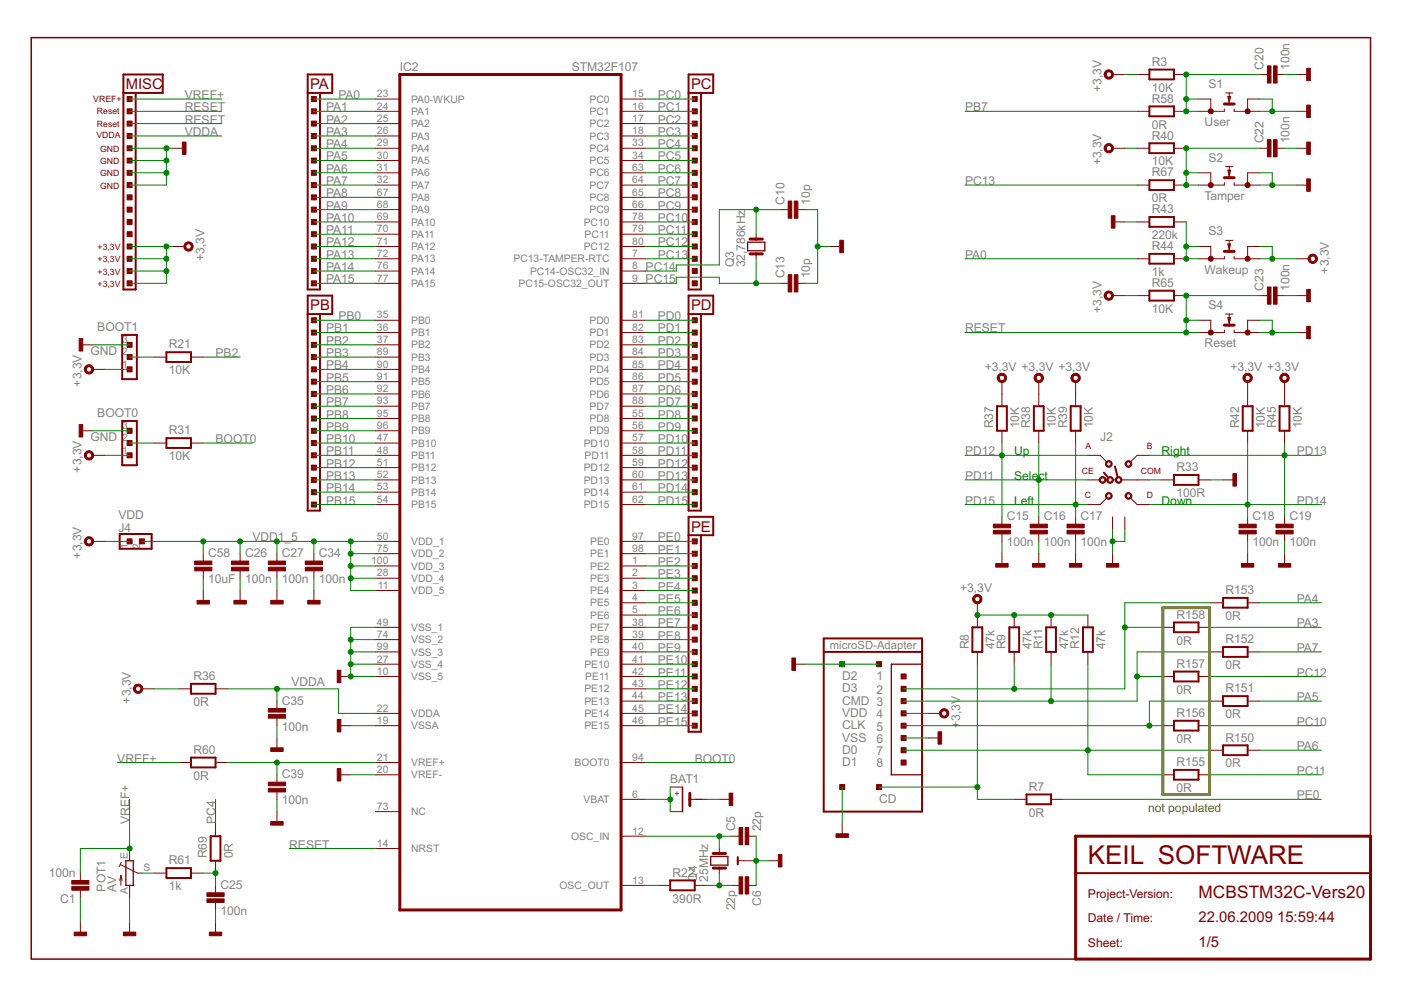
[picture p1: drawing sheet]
<svg xmlns="http://www.w3.org/2000/svg" width="297mm" height="210mm" viewBox="0 0 297 210" stroke-linecap="round" stroke-linejoin="round" font-family="sans-serif">
<defs><g id="words">
<text font-size="6.2" fill="#800000" x="230.7" y="183.3">KEIL SOFTWARE</text>
<text font-size="4.1" fill="#800000" x="254.1" y="190.3">MCBSTM32C-Vers20</text>
<g font-size="3.5" fill="#800000">
<text x="26.7" y="18.9">MISC</text>
<text x="65.8" y="18.9">PA</text>
<text x="146.5" y="18.9">PC</text>
<text x="65.8" y="65.8">PB</text>
<text x="146.5" y="65.8">PD</text>
<text x="146.5" y="112.7">PE</text>
<text x="254.1" y="195.5">22.06.2009</text>
<text x="270.8" y="195.5">15:59:44</text>
<text x="254.1" y="200.7">1/5</text>
</g>
<g font-size="2.9" fill="#808080">
<text x="84.8" y="15.1">IC2</text>
<text x="121.2" y="15">STM32F107</text>
<text x="244.2" y="14">R3</text>
<text x="267.9" y="14.8" transform="rotate(-90 267.9 14.8)">C20</text>
<text x="273.4" y="14.8" transform="rotate(-90 273.4 14.8)">100n</text>
<text x="39.2" y="23.6">RESET</text>
<text x="39.2" y="21">VREF+</text>
<text x="69.1" y="23.6">PA1</text>
<text x="71.8" y="21">PA0</text>
<text x="139.5" y="21">PC0</text>
<text x="139.5" y="23.6">PC1</text>
<text x="204.6" y="23.6">PB7</text>
<text x="233.5" y="19.4" transform="rotate(-90 233.5 19.4)">+3,3V</text>
<text x="244.2" y="19.4">10K</text>
<text x="244.2" y="21.8">R58</text>
<text x="256.2" y="18.7">S1</text>
<text x="39.2" y="26.2">RESET</text>
<text x="39.2" y="28.8">VDDA</text>
<text x="69.1" y="26.2">PA2</text>
<text x="69.1" y="28.8">PA3</text>
<text x="139.5" y="26.2">PC2</text>
<text x="139.5" y="28.8">PC3</text>
<text x="244.2" y="27.3">0R</text>
<text x="244.2" y="29.6">R40</text>
<text x="255.4" y="26.7">User</text>
<text x="69.1" y="31.4">PA4</text>
<text x="69.1" y="34">PA5</text>
<text x="139.5" y="34">PC5</text>
<text x="139.5" y="31.4">PC4</text>
<text x="233.5" y="35.1" transform="rotate(-90 233.5 35.1)">+3,3V</text>
<text x="244.2" y="35.1">10K</text>
<text x="256.2" y="34.3">S2</text>
<text x="267.9" y="30.4" transform="rotate(-90 267.9 30.4)">C22</text>
<text x="273.4" y="30.4" transform="rotate(-90 273.4 30.4)">100n</text>
<text x="69.1" y="36.6">PA6</text>
<text x="69.1" y="39.2">PA7</text>
<text x="69.1" y="41.8">PA8</text>
<text x="139.5" y="36.6">PC6</text>
<text x="139.5" y="39.2">PC7</text>
<text x="139.5" y="41.8">PC8</text>
<text x="204.6" y="39.2">PC13</text>
<text x="244.2" y="37.4">R67</text>
<text x="69.1" y="44.4">PA9</text>
<text x="69.1" y="47.1">PA10</text>
<text x="139.5" y="47.1">PC10</text>
<text x="139.5" y="44.4">PC9</text>
<text x="166.3" y="43.4" transform="rotate(-90 166.3 43.4)">C10</text>
<text x="171.8" y="43.4" transform="rotate(-90 171.8 43.4)">10p</text>
<text x="244.2" y="42.9">0R</text>
<text x="244.2" y="45.2">R43</text>
<text x="255.4" y="42.4">Tamper</text>
<text x="69.1" y="49.7">PA11</text>
<text x="69.1" y="52.3">PA12</text>
<text x="139.5" y="49.7">PC11</text>
<text x="139.5" y="52.3">PC12</text>
<text x="244.2" y="50.7">220k</text>
<text x="244.2" y="53">R44</text>
<text x="256.2" y="49.9">S3</text>
<text x="43.4" y="55.4" transform="rotate(-90 43.4 55.4)">+3,3V</text>
<text x="69.1" y="54.9">PA13</text>
<text x="69.1" y="57.5">PA14</text>
<text x="136.9" y="57.5">PC14</text>
<text x="139.5" y="54.9">PC13</text>
<text x="155.6" y="56.7" transform="rotate(-90 155.6 56.7)">Q3</text>
<text x="158" y="56.7" transform="rotate(-90 158 56.7)">32,786kHz</text>
<text x="166.3" y="59" transform="rotate(-90 166.3 59)">C13</text>
<text x="171.8" y="59" transform="rotate(-90 171.8 59)">10p</text>
<text x="204.6" y="54.9">PA0</text>
<text x="244.2" y="58.5">1k</text>
<text x="255.4" y="58">Wakeup</text>
<text x="281.7" y="58" transform="rotate(-90 281.7 58)">+3,3V</text>
<text x="69.1" y="60.1">PA15</text>
<text x="136.9" y="60.1">PC15</text>
<text x="244.2" y="60.9">R65</text>
<text x="256.2" y="65.5">S4</text>
<text x="267.9" y="61.6" transform="rotate(-90 267.9 61.6)">C23</text>
<text x="273.4" y="61.6" transform="rotate(-90 273.4 61.6)">100n</text>
<text x="20.6" y="70.2">BOOT1</text>
<text x="69.1" y="70.5">PB1</text>
<text x="71.8" y="67.9">PB0</text>
<text x="139.5" y="67.9">PD0</text>
<text x="139.5" y="70.5">PD1</text>
<text x="204.6" y="70.5">RESET</text>
<text x="233.5" y="66.3" transform="rotate(-90 233.5 66.3)">+3,3V</text>
<text x="244.2" y="66.3">10K</text>
<text x="19.2" y="75.2">GND</text>
<text x="35.8" y="73.9">R21</text>
<text x="45.7" y="75.7">PB2</text>
<text x="69.1" y="75.7">PB3</text>
<text x="69.1" y="73.1">PB2</text>
<text x="139.5" y="75.7">PD3</text>
<text x="139.5" y="73.1">PD2</text>
<text x="255.4" y="73.6">Reset</text>
<text x="17.3" y="82" transform="rotate(-90 17.3 82)">+3,3V</text>
<text x="35.8" y="79.4">10K</text>
<text x="69.1" y="78.3">PB4</text>
<text x="69.1" y="80.9">PB5</text>
<text x="69.1" y="83.5">PB6</text>
<text x="139.5" y="80.9">PD5</text>
<text x="139.5" y="78.3">PD4</text>
<text x="139.5" y="83.5">PD6</text>
<text x="208.8" y="78.6">+3,3V +3,3V +3,3V</text>
<text x="260.9" y="78.6">+3,3V +3,3V</text>
<text x="20.6" y="88.5">BOOT0</text>
<text x="69.1" y="86.1">PB7</text>
<text x="69.1" y="88.7">PB8</text>
<text x="139.5" y="86.1">PD7</text>
<text x="139.5" y="88.7">PD8</text>
<text x="19.2" y="93.4">GND</text>
<text x="35.8" y="92.1">R31</text>
<text x="45.7" y="93.9">BOOT0</text>
<text x="69.1" y="91.3">PB9</text>
<text x="69.1" y="93.9">PB10</text>
<text x="139.5" y="91.3">PD9</text>
<text x="139.5" y="93.9">PD10</text>
<text x="210.6" y="90.8" transform="rotate(-90 210.6 90.8)">R37</text>
<text x="216.1" y="90.8" transform="rotate(-90 216.1 90.8)">10K</text>
<text x="218.4" y="90.8" transform="rotate(-90 218.4 90.8)">R38</text>
<text x="223.9" y="90.8" transform="rotate(-90 223.9 90.8)">10K</text>
<text x="226.2" y="90.8" transform="rotate(-90 226.2 90.8)">R39</text>
<text x="231.7" y="90.8" transform="rotate(-90 231.7 90.8)">10K</text>
<text x="233.3" y="93.6">J2</text>
<text x="262.7" y="90.8" transform="rotate(-90 262.7 90.8)">R42</text>
<text x="268.2" y="90.8" transform="rotate(-90 268.2 90.8)">10K</text>
<text x="270.5" y="90.8" transform="rotate(-90 270.5 90.8)">R45</text>
<text x="276" y="90.8" transform="rotate(-90 276 90.8)">10K</text>
<text x="17.3" y="100.2" transform="rotate(-90 17.3 100.2)">+3,3V</text>
<text x="35.8" y="97.6">10K</text>
<text x="69.1" y="96.5">PB11</text>
<text x="69.1" y="99.2">PB12</text>
<text x="69.1" y="101.8">PB13</text>
<text x="139.5" y="96.5">PD11</text>
<text x="139.5" y="99.2">PD12</text>
<text x="139.5" y="101.8">PD13</text>
<text x="204.6" y="101.8">PD11</text>
<text x="204.6" y="96.5">PD12</text>
<text x="249.4" y="99.9">R33</text>
<text x="274.9" y="96.5">PD13</text>
<text x="69.1" y="104.4">PB14</text>
<text x="69.1" y="107">PB15</text>
<text x="139.5" y="104.4">PD14</text>
<text x="139.5" y="107">PD15</text>
<text x="204.6" y="107">PD15</text>
<text x="249.4" y="105.4">100R</text>
<text x="274.9" y="107">PD14</text>
<text x="25.1" y="112.7">J4</text>
<text x="25.1" y="110.1">VDD</text>
<text x="213.5" y="110.4">C15</text>
<text x="221.3" y="110.4">C16</text>
<text x="229.1" y="110.4">C17</text>
<text x="265.6" y="110.4">C18</text>
<text x="273.4" y="110.4">C19</text>
<text x="17.3" y="118.4" transform="rotate(-90 17.3 118.4)">+3,3V</text>
<text x="44.1" y="118.2">C58</text>
<text x="52" y="118.2">C26</text>
<text x="53.5" y="114.8">VDD1_5</text>
<text x="59.8" y="118.2">C27</text>
<text x="67.6" y="118.2">C34</text>
<text x="139.5" y="114.8">PE0</text>
<text x="139.5" y="117.4">PE1</text>
<text x="139.5" y="120">PE2</text>
<text x="213.5" y="115.8">100n</text>
<text x="221.3" y="115.8">100n</text>
<text x="229.1" y="115.8">100n</text>
<text x="265.6" y="115.8">100n</text>
<text x="273.4" y="115.8">100n</text>
<text x="44.1" y="123.6">10uF</text>
<text x="52" y="123.6">100n</text>
<text x="59.8" y="123.6">100n</text>
<text x="67.6" y="123.6">100n</text>
<text x="139.5" y="122.6">PE3</text>
<text x="139.5" y="125.2">PE4</text>
<text x="203.6" y="125.5">+3,3V</text>
<text x="259.8" y="126">R153</text>
<text x="139.5" y="127.8">PE5</text>
<text x="139.5" y="130.4">PE6</text>
<text x="249.4" y="131.2">R158</text>
<text x="259.8" y="131.5">0R</text>
<text x="274.9" y="127.8">PA4</text>
<text x="139.5" y="133">PE7</text>
<text x="139.5" y="135.6">PE8</text>
<text x="205.4" y="137.7" transform="rotate(-90 205.4 137.7)">R8</text>
<text x="210.9" y="137.7" transform="rotate(-90 210.9 137.7)">47k</text>
<text x="213.2" y="137.7" transform="rotate(-90 213.2 137.7)">R9</text>
<text x="218.7" y="137.7" transform="rotate(-90 218.7 137.7)">47k</text>
<text x="221" y="137.7" transform="rotate(-90 221 137.7)">R11</text>
<text x="226.5" y="137.7" transform="rotate(-90 226.5 137.7)">47k</text>
<text x="228.8" y="137.7" transform="rotate(-90 228.8 137.7)">R12</text>
<text x="234.3" y="137.7" transform="rotate(-90 234.3 137.7)">47k</text>
<text x="249.4" y="136.7">0R</text>
<text x="259.8" y="136.4">R152</text>
<text x="274.9" y="133">PA3</text>
<text x="139.5" y="138.2">PE9</text>
<text x="139.5" y="140.8">PE10</text>
<text x="139.5" y="143.4">PE11</text>
<text x="249.4" y="141.6">R157</text>
<text x="259.8" y="141.9">0R</text>
<text x="274.9" y="138.2">PA7</text>
<text x="274.9" y="143.4">PC12</text>
<text x="27.7" y="149.2" transform="rotate(-90 27.7 149.2)">+3,3V</text>
<text x="41" y="149.7">0R</text>
<text x="41" y="144.2">R36</text>
<text x="59.8" y="149.4">C35</text>
<text x="61.8" y="145.5">VDDA</text>
<text x="139.5" y="146">PE12</text>
<text x="139.5" y="148.6">PE13</text>
<text x="178.6" y="144.2">D2</text>
<text x="178.6" y="149.4">CMD 3</text>
<text x="178.6" y="146.8">D3</text>
<text x="185.9" y="144.2">1</text>
<text x="185.9" y="147.1">2</text>
<text x="249.4" y="147.1">0R</text>
<text x="259.8" y="146.8">R151</text>
<text x="274.9" y="148.6">PA5</text>
<text x="59.8" y="154.9">100n</text>
<text x="139.5" y="151.2">PE14</text>
<text x="139.5" y="153.9">PE15</text>
<text x="178.6" y="154.6">CLK</text>
<text x="178.6" y="152">VDD 4</text>
<text x="185.9" y="154.9">5</text>
<text x="203.6" y="154.4" transform="rotate(-90 203.6 154.4)">+3,3V</text>
<text x="249.4" y="152">R156</text>
<text x="259.8" y="152.3">0R</text>
<text x="274.9" y="153.9">PC10</text>
<text x="24.9" y="161.7">VREF+</text>
<text x="41" y="159.8">R60</text>
<text x="147.3" y="161.7">BOOT0</text>
<text x="178.6" y="159.8">D0</text>
<text x="178.6" y="157.2">VSS</text>
<text x="185.9" y="157.5">6</text>
<text x="185.9" y="160.1">7</text>
<text x="249.4" y="157.5">0R</text>
<text x="259.8" y="157.2">R150</text>
<text x="274.9" y="159.1">PA6</text>
<text x="41" y="165.3">0R</text>
<text x="59.8" y="165.1">C39</text>
<text x="142.1" y="166.1">BAT1</text>
<text x="178.6" y="162.5">D1</text>
<text x="185.9" y="162.7">8</text>
<text x="218.2" y="167.7">R7</text>
<text x="249.4" y="167.9">0R</text>
<text x="249.4" y="162.5">R155</text>
<text x="259.8" y="162.7">0R</text>
<text x="274.9" y="164.3">PC11</text>
<text x="59.8" y="170.5">100n</text>
<text x="186.4" y="170.3">CD</text>
<text x="218.2" y="173.1">0R</text>
<text x="274.9" y="169.5">PE0</text>
<text x="27.5" y="174.7" transform="rotate(-90 27.5 174.7)">VREF+</text>
<text x="45.7" y="174.7" transform="rotate(-90 45.7 174.7)">PC4</text>
<text x="61.3" y="179.9">RESET</text>
<text x="155.9" y="176.3" transform="rotate(-90 155.9 176.3)">C5</text>
<text x="161.4" y="176.3" transform="rotate(-90 161.4 176.3)">22p</text>
<text x="10.3" y="185.9">100n</text>
<text x="35.8" y="183.3">R61</text>
<text x="43.9" y="182" transform="rotate(-90 43.9 182)">R69</text>
<text x="49.3" y="182" transform="rotate(-90 49.3 182)">0R</text>
<text x="142.6" y="185.9">R22</text>
<text x="12.7" y="191.4">C1</text>
<text x="22.4" y="189" transform="rotate(-90 22.4 189)">POT1</text>
<text x="24.6" y="189" transform="rotate(-90 24.6 189)">AV</text>
<text x="35.8" y="188.8">1k</text>
<text x="46.7" y="188.5">C25</text>
<text x="142.6" y="191.4">390R</text>
<text x="147.8" y="186.9" transform="rotate(-90 147.8 186.9)">Q4</text>
<text x="150.2" y="186.9" transform="rotate(-90 150.2 186.9)">25MHz</text>
<text x="46.7" y="194">100n</text>
<text x="155.9" y="193" transform="rotate(-90 155.9 193)">22p</text>
<text x="161.4" y="192" transform="rotate(-90 161.4 192)">C6</text>
</g>
<g font-size="2.9" fill="#008000">
<text x="215" y="96.5">Up</text>
<text x="215" y="101.8">Select</text>
<text x="246.3" y="96.5">Right</text>
<text x="215" y="107">Left</text>
<text x="246.3" y="107">Down</text>
</g>
<text font-size="2.9" fill="#808000" x="243.4" y="172.1">not populated</text>
<g font-size="2.9" fill="#800000">
<text x="230.7" y="190.3">Project-Version:</text>
<text x="230.7" y="195.5">Date / Time:</text>
<text x="230.7" y="200.7">Sheet:</text>
</g>
<text font-size="2.7" fill="#808080" x="176" y="137.7">microSD-Adapter</text>
<g font-size="2.5" fill="#808080">
<text x="79.9" y="23.2">24</text>
<text x="79.9" y="20.6">23</text>
<text x="87.2" y="21.8">PA0-WKUP</text>
<text x="125" y="21.8">PC0</text>
<text x="134.1" y="20.6">15</text>
<text x="134.1" y="23.2">16</text>
<text x="79.9" y="25.8">25</text>
<text x="79.9" y="28.5">26</text>
<text x="87.2" y="24.4">PA1</text>
<text x="87.2" y="27">PA2</text>
<text x="87.2" y="29.6">PA3</text>
<text x="125" y="24.4">PC1</text>
<text x="125" y="27">PC2</text>
<text x="125" y="29.6">PC3</text>
<text x="134.1" y="25.8">17</text>
<text x="134.1" y="28.5">18</text>
<text x="79.9" y="31.1">29</text>
<text x="79.9" y="33.7">30</text>
<text x="87.2" y="32.2">PA4</text>
<text x="87.2" y="34.8">PA5</text>
<text x="125" y="32.2">PC4</text>
<text x="125" y="34.8">PC5</text>
<text x="134.1" y="31.1">33</text>
<text x="134.1" y="33.7">34</text>
<text x="79.9" y="36.3">31</text>
<text x="79.9" y="38.9">32</text>
<text x="79.9" y="41.5">67</text>
<text x="87.2" y="37.4">PA6</text>
<text x="87.2" y="40">PA7</text>
<text x="125" y="37.4">PC6</text>
<text x="125" y="40">PC7</text>
<text x="134.1" y="36.3">63</text>
<text x="134.1" y="38.9">64</text>
<text x="134.1" y="41.5">65</text>
<text x="79.9" y="44.1">68</text>
<text x="79.9" y="46.7">69</text>
<text x="87.2" y="42.6">PA8</text>
<text x="87.2" y="45.2">PA9</text>
<text x="87.2" y="47.8">PA10</text>
<text x="123.8" y="47.8">PC10</text>
<text x="125" y="42.6">PC8</text>
<text x="125" y="45.2">PC9</text>
<text x="134.1" y="44.1">66</text>
<text x="134.1" y="46.7">78</text>
<text x="79.9" y="49.3">70</text>
<text x="79.9" y="51.9">71</text>
<text x="87.2" y="50.4">PA11</text>
<text x="87.2" y="53">PA12</text>
<text x="123.8" y="53">PC12</text>
<text x="124" y="50.4">PC11</text>
<text x="134.1" y="49.3">79</text>
<text x="134.1" y="51.9">80</text>
<text x="79.9" y="54.5">72</text>
<text x="79.9" y="57.1">76</text>
<text x="79.9" y="59.7">77</text>
<text x="87.2" y="55.6">PA13</text>
<text x="87.2" y="58.3">PA14</text>
<text x="108.9" y="55.7">PC13-TAMPER-RTC</text>
<text x="112.4" y="58.3">PC14-OSC32_IN</text>
<text x="134.1" y="54.5">7</text>
<text x="134.1" y="57.1">8</text>
<text x="134.1" y="59.7">9</text>
<text x="87.2" y="60.9">PA15</text>
<text x="109.9" y="60.9">PC15-OSC32_OUT</text>
<text x="79.9" y="67.5">35</text>
<text x="79.9" y="70.1">36</text>
<text x="87.2" y="68.7">PB0</text>
<text x="87.2" y="71.3">PB1</text>
<text x="125" y="68.7">PD0</text>
<text x="125" y="71.3">PD1</text>
<text x="134.1" y="67.5">81</text>
<text x="134.1" y="70.1">82</text>
<text x="25.9" y="77.9">1</text>
<text x="25.9" y="75.3">2</text>
<text x="25.9" y="72.7">3</text>
<text x="79.9" y="72.7">37</text>
<text x="79.9" y="75.3">89</text>
<text x="79.9" y="77.9">90</text>
<text x="87.2" y="73.9">PB2</text>
<text x="87.2" y="76.5">PB3</text>
<text x="125" y="76.5">PD3</text>
<text x="125" y="73.9">PD2</text>
<text x="134.1" y="75.3">84</text>
<text x="134.1" y="77.9">85</text>
<text x="134.1" y="72.7">83</text>
<text x="79.9" y="80.6">91</text>
<text x="79.9" y="83.2">92</text>
<text x="87.2" y="79.1">PB4</text>
<text x="87.2" y="81.7">PB5</text>
<text x="125" y="79.1">PD4</text>
<text x="125" y="81.7">PD5</text>
<text x="134.1" y="80.6">86</text>
<text x="134.1" y="83.2">87</text>
<text x="79.9" y="85.8">93</text>
<text x="79.9" y="88.4">95</text>
<text x="87.2" y="84.3">PB6</text>
<text x="87.2" y="86.9">PB7</text>
<text x="87.2" y="89.5">PB8</text>
<text x="125" y="84.3">PD6</text>
<text x="125" y="86.9">PD7</text>
<text x="125" y="89.5">PD8</text>
<text x="134.1" y="85.8">88</text>
<text x="134.1" y="88.4">55</text>
<text x="25.9" y="93.6">2</text>
<text x="25.9" y="91">3</text>
<text x="79.9" y="91">96</text>
<text x="79.9" y="93.6">47</text>
<text x="87.2" y="92.1">PB9</text>
<text x="87.2" y="94.7">PB10</text>
<text x="123.8" y="94.7">PD10</text>
<text x="125" y="92.1">PD9</text>
<text x="134.1" y="91">56</text>
<text x="134.1" y="93.6">57</text>
<text x="25.9" y="96.2">1</text>
<text x="79.9" y="96.2">48</text>
<text x="79.9" y="98.8">51</text>
<text x="79.9" y="101.4">52</text>
<text x="87.2" y="97.3">PB11</text>
<text x="87.2" y="99.9">PB12</text>
<text x="123.8" y="99.9">PD12</text>
<text x="124" y="97.3">PD11</text>
<text x="134.1" y="96.2">58</text>
<text x="134.1" y="98.8">59</text>
<text x="134.1" y="101.4">60</text>
<text x="79.9" y="104">53</text>
<text x="79.9" y="106.6">54</text>
<text x="87.2" y="102.5">PB13</text>
<text x="87.2" y="105.1">PB14</text>
<text x="87.2" y="107.7">PB15</text>
<text x="123.8" y="102.5">PD13</text>
<text x="123.8" y="105.1">PD14</text>
<text x="123.8" y="107.8">PD15</text>
<text x="134.1" y="104">61</text>
<text x="134.1" y="106.6">62</text>
<text x="27.1" y="116.4" transform="rotate(-90 27.1 116.4)">1</text>
<text x="29.7" y="116.4" transform="rotate(-90 29.7 116.4)">2</text>
<text x="78.7" y="119.6">100</text>
<text x="79.9" y="114.4">50</text>
<text x="79.9" y="117">75</text>
<text x="87.2" y="115.6">VDD_1</text>
<text x="87.2" y="118.2">VDD_2</text>
<text x="125.1" y="115.6">PE0</text>
<text x="125.1" y="118.2">PE1</text>
<text x="134.1" y="114.4">97</text>
<text x="134.1" y="117">98</text>
<text x="134.1" y="119.6">1</text>
<text x="79.9" y="122.2">28</text>
<text x="80.1" y="124.8">11</text>
<text x="87.2" y="120.8">VDD_3</text>
<text x="87.2" y="123.4">VDD_4</text>
<text x="87.2" y="126">VDD_5</text>
<text x="125.1" y="120.8">PE2</text>
<text x="125.1" y="123.4">PE3</text>
<text x="125.1" y="126">PE4</text>
<text x="134.1" y="122.2">2</text>
<text x="134.1" y="124.8">3</text>
<text x="125.1" y="128.6">PE5</text>
<text x="125.1" y="131.2">PE6</text>
<text x="134.1" y="127.4">4</text>
<text x="134.1" y="130">5</text>
<text x="79.9" y="132.7">49</text>
<text x="79.9" y="135.3">74</text>
<text x="79.9" y="137.9">99</text>
<text x="87.2" y="133.8">VSS_1</text>
<text x="87.2" y="136.4">VSS_2</text>
<text x="125.1" y="133.8">PE7</text>
<text x="125.1" y="136.4">PE8</text>
<text x="134.1" y="132.7">38</text>
<text x="134.1" y="135.3">39</text>
<text x="134.1" y="137.9">40</text>
<text x="79.9" y="140.5">27</text>
<text x="79.9" y="143.1">10</text>
<text x="87.2" y="139">VSS_3</text>
<text x="87.2" y="141.6">VSS_4</text>
<text x="123.9" y="141.6">PE10</text>
<text x="125.1" y="139">PE9</text>
<text x="134.1" y="140.5">41</text>
<text x="134.1" y="143.1">42</text>
<text x="87.2" y="144.2">VSS_5</text>
<text x="123.9" y="146.8">PE12</text>
<text x="123.9" y="149.4">PE13</text>
<text x="124.1" y="144.2">PE11</text>
<text x="134.1" y="145.7">43</text>
<text x="134.1" y="148.3">44</text>
<text x="79.9" y="153.5">19</text>
<text x="79.9" y="150.9">22</text>
<text x="87.2" y="154.6">VSSA</text>
<text x="87.2" y="152">VDDA</text>
<text x="123.9" y="152">PE14</text>
<text x="123.9" y="154.6">PE15</text>
<text x="134.1" y="150.9">45</text>
<text x="134.1" y="153.5">46</text>
<text x="79.9" y="161.3">21</text>
<text x="134.1" y="161.3">94</text>
<text x="79.9" y="163.9">20</text>
<text x="87.2" y="165.1">VREF-</text>
<text x="87.2" y="162.5">VREF+</text>
<text x="121.8" y="162.5">BOOT0</text>
<text x="79.9" y="171.7">73</text>
<text x="87.2" y="172.9">NC</text>
<text x="123.7" y="170.3">VBAT</text>
<text x="134.1" y="169.1">6</text>
<text x="79.9" y="179.5">14</text>
<text x="121.1" y="178.1">OSC_IN</text>
<text x="134.1" y="176.9">12</text>
<text x="27.1" y="182.1" transform="rotate(-90 27.1 182.1)">E</text>
<text x="30.4" y="184.7">S</text>
<text x="87.2" y="180.7">NRST</text>
<text x="27.1" y="189.5" transform="rotate(-90 27.1 189.5)">A</text>
<text x="118.6" y="188.5">OSC_OUT</text>
<text x="134.1" y="187.4">13</text>
</g>
<g font-size="2.1" fill="#800000">
<text x="19.8" y="21.7">VREF+</text>
<text x="20.4" y="29.3">VDDA</text>
<text x="20.6" y="24.1">Reset</text>
<text x="20.6" y="26.9">Reset</text>
<text x="21.2" y="32.2">GND</text>
<text x="21.2" y="34.8">GND</text>
<text x="21.2" y="37.4">GND</text>
<text x="21.2" y="40">GND</text>
<text x="20.7" y="53">+3,3V</text>
<text x="20.7" y="55.6">+3,3V</text>
<text x="20.7" y="58.3">+3,3V</text>
<text x="20.7" y="60.9">+3,3V</text>
<text x="230.1" y="95.2">A</text>
<text x="243.2" y="95.2">B</text>
<text x="229.4" y="100.5">CE</text>
<text x="241.9" y="100.5">COM</text>
<text x="230" y="105.7">C</text>
<text x="243.2" y="105.7">D</text>
<text x="144.2" y="168.7" transform="rotate(-90 144.2 168.7)">+</text>
</g>
</g></defs>
<g fill="#800000" stroke="#800000" stroke-width=".32">
<path d="M6.6 8v195.3z"/>
<path d="M6.6 8h284z"/>
<path d="M290.6 8v169.3z"/>
<path d="M6.6 203.3h221.4z"/>
<path d="M144.7 166.9v5.2z"/>
</g>
<g fill="#800000" stroke="#800000" stroke-width=".63">
<path d="M228 185.1v18.2z"/>
<path d="M228 177.3v7.8z"/>
<path d="M228 177.3h62.6z"/>
<path d="M290.6 177.3v7.8z"/>
<path d="M290.6 185.1v18.2z"/>
<path d="M228 203.3h62.6z"/>
<path d="M84.8 192.9h46.9z"/>
<path d="M84.8 15.8h46.9z"/>
<path d="M84.8 15.8v177.1z"/>
<path d="M131.7 15.8v177.1z"/>
<path d="M159 50.7h1.3z"/>
<path d="M160.3 50.7h1.3z"/>
<path d="M159 53.8h1.3z"/>
<path d="M160.3 53.8h1.3z"/>
<path d="M151.2 181h1.3z"/>
<path d="M152.5 181h1.3z"/>
<path d="M151.2 184.1h1.3z"/>
<path d="M152.5 184.1h1.3z"/>
<path d="M259.6 22.1h1z"/>
<path d="M260.6 22.1h1.1z"/>
<path d="M259.6 37.7h1z"/>
<path d="M260.6 37.7h1.1z"/>
<path d="M259.6 53.3h1z"/>
<path d="M260.6 53.3h1.1z"/>
<path d="M259.6 68.9h1z"/>
<path d="M260.6 68.9h1.1z"/>
<path d="M146.3 169.5v1.3z"/>
<path d="M146.3 168.2v1.3z"/>
</g>
<g fill="#800000" stroke="#800000" stroke-width=".42">
<path d="M228 185.1h62.6z"/>
<path d="M65.2 61.4h2.6z"/>
<path d="M65.2 19.7v41.7z"/>
<path d="M67.8 19.7v41.7z"/>
<path d="M65.2 19.7h2.6z"/>
<path d="M65.2 15.8h5.2z"/>
<path d="M65.2 15.8v3.9z"/>
<path d="M67.8 19.7h2.6z"/>
<path d="M70.4 15.8v3.9z"/>
<path d="M65.2 108.3h2.6z"/>
<path d="M65.2 66.6v41.7z"/>
<path d="M67.8 66.6v41.7z"/>
<path d="M65.2 66.6h2.6z"/>
<path d="M65.2 62.7h5.2z"/>
<path d="M65.2 62.7v3.9z"/>
<path d="M67.8 66.6h2.6z"/>
<path d="M70.4 62.7v3.9z"/>
<path d="M146 61.4h2.6z"/>
<path d="M146 19.7v41.7z"/>
<path d="M148.6 19.7v41.7z"/>
<path d="M146 19.7h2.6z"/>
<path d="M146 15.8h5.2z"/>
<path d="M146 15.8v3.9z"/>
<path d="M148.6 19.7h2.6z"/>
<path d="M151.2 15.8v3.9z"/>
<path d="M146 108.3h2.6z"/>
<path d="M146 66.6v41.7z"/>
<path d="M148.6 66.6v41.7z"/>
<path d="M146 66.6h2.6z"/>
<path d="M146 62.7h5.2z"/>
<path d="M146 62.7v3.9z"/>
<path d="M148.6 66.6h2.6z"/>
<path d="M151.2 62.7v3.9z"/>
<path d="M146 155.2h2.6z"/>
<path d="M146 113.5v41.7z"/>
<path d="M148.6 113.5v41.7z"/>
<path d="M146 113.5h2.6z"/>
<path d="M146 109.6h5.2z"/>
<path d="M146 109.6v3.9z"/>
<path d="M148.6 113.5h2.6z"/>
<path d="M151.2 109.6v3.9z"/>
<path d="M26.2 61.4h2.6z"/>
<path d="M26.2 19.7v41.7z"/>
<path d="M28.8 19.7v41.7z"/>
<path d="M26.2 19.7h2.6z"/>
<path d="M26.2 15.8h8.3z"/>
<path d="M26.2 15.8v3.9z"/>
<path d="M28.8 19.7h5.7z"/>
<path d="M34.5 15.8v3.9z"/>
<path d="M236.4 98.9l.5 2.1z"/>
<path d="M234 100.2l.8 .9z"/>
<path d="M25.9 71h3.1z"/>
<path d="M29 71v9.4z"/>
<path d="M25.9 71v9.4z"/>
<path d="M25.9 80.4h3.1z"/>
<path d="M25.9 89.3h3.1z"/>
<path d="M29 89.3v9.3z"/>
<path d="M25.9 89.3v9.3z"/>
<path d="M25.9 98.6h3.1z"/>
<path d="M35.3 74.7h5.2z"/>
<path d="M40.5 74.7v2.1z"/>
<path d="M35.3 76.8h5.2z"/>
<path d="M35.3 74.7v2.1z"/>
<path d="M35.3 92.9h5.2z"/>
<path d="M40.5 92.9v2.1z"/>
<path d="M35.3 95h5.2z"/>
<path d="M35.3 92.9v2.1z"/>
<path d="M40.5 145h5.2z"/>
<path d="M45.7 145v2.1z"/>
<path d="M40.5 147.1h5.2z"/>
<path d="M40.5 145v2.1z"/>
<path d="M40.5 160.6h5.2z"/>
<path d="M45.7 160.6v2.1z"/>
<path d="M40.5 162.7h5.2z"/>
<path d="M40.5 160.6v2.1z"/>
<path d="M35.3 184.1h5.2z"/>
<path d="M40.5 184.1v2.1z"/>
<path d="M35.3 186.2h5.2z"/>
<path d="M35.3 184.1v2.1z"/>
<path d="M44.7 177.3v5.2z"/>
<path d="M44.7 177.3h2z"/>
<path d="M46.7 177.3v5.2z"/>
<path d="M44.7 182.5h2z"/>
<path d="M156.4 181.7v.8z"/>
<path d="M156.4 182.5v.8z"/>
<path d="M243.7 14.8h5.2z"/>
<path d="M248.9 14.8v2z"/>
<path d="M243.7 16.8h5.2z"/>
<path d="M243.7 14.8v2z"/>
<path d="M243.7 30.4h5.2z"/>
<path d="M248.9 30.4v2.1z"/>
<path d="M243.7 32.5h5.2z"/>
<path d="M243.7 30.4v2.1z"/>
<path d="M243.7 46h5.2z"/>
<path d="M248.9 46v2.1z"/>
<path d="M243.7 48.1h5.2z"/>
<path d="M243.7 46v2.1z"/>
<path d="M243.7 53.8h5.2z"/>
<path d="M248.9 53.8v2.1z"/>
<path d="M243.7 55.9h5.2z"/>
<path d="M243.7 53.8v2.1z"/>
<path d="M243.7 61.6h5.2z"/>
<path d="M248.9 61.6v2.1z"/>
<path d="M243.7 63.7h5.2z"/>
<path d="M243.7 61.6v2.1z"/>
<path d="M211.4 86.1v5.2z"/>
<path d="M211.4 86.1h2.1z"/>
<path d="M213.5 86.1v5.2z"/>
<path d="M211.4 91.3h2.1z"/>
<path d="M219.2 86.1v5.2z"/>
<path d="M219.2 86.1h2.1z"/>
<path d="M221.3 86.1v5.2z"/>
<path d="M219.2 91.3h2.1z"/>
<path d="M227 86.1v5.2z"/>
<path d="M227 86.1h2.1z"/>
<path d="M229.1 86.1v5.2z"/>
<path d="M227 91.3h2.1z"/>
<path d="M263.5 86.1v5.2z"/>
<path d="M263.5 86.1h2.1z"/>
<path d="M265.6 86.1v5.2z"/>
<path d="M263.5 91.3h2.1z"/>
<path d="M271.3 86.1v5.2z"/>
<path d="M271.3 86.1h2.1z"/>
<path d="M273.4 86.1v5.2z"/>
<path d="M271.3 91.3h2.1z"/>
<path d="M248.9 100.7h5.2z"/>
<path d="M254.1 100.7v2.1z"/>
<path d="M248.9 102.8h5.2z"/>
<path d="M248.9 100.7v2.1z"/>
<path d="M206.2 133v5.2z"/>
<path d="M206.2 133h2.1z"/>
<path d="M208.3 133v5.2z"/>
<path d="M206.2 138.2h2.1z"/>
<path d="M214 133v5.2z"/>
<path d="M214 133h2.1z"/>
<path d="M216.1 133v5.2z"/>
<path d="M214 138.2h2.1z"/>
<path d="M221.8 133v5.2z"/>
<path d="M221.8 133h2.1z"/>
<path d="M223.9 133v5.2z"/>
<path d="M221.8 138.2h2.1z"/>
<path d="M229.6 133v5.2z"/>
<path d="M229.6 133h2.1z"/>
<path d="M231.7 133v5.2z"/>
<path d="M229.6 138.2h2.1z"/>
<path d="M217.6 168.4h5.2z"/>
<path d="M222.8 168.4v2.1z"/>
<path d="M217.6 170.5h5.2z"/>
<path d="M217.6 168.4v2.1z"/>
<path d="M248.9 163.2h5.2z"/>
<path d="M254.1 163.2v2.1z"/>
<path d="M248.9 165.3h5.2z"/>
<path d="M248.9 163.2v2.1z"/>
<path d="M174.6 172.1h20.9z"/>
<path d="M174.6 138.2v33.9z"/>
<path d="M195.5 164.3v7.8z"/>
<path d="M195.5 138.2v26.1z"/>
<path d="M174.6 138.2h20.9z"/>
<path d="M174.6 135.4v2.6z"/>
<path d="M174.6 135.4h20.9z"/>
<path d="M195.5 135.4v2.8z"/>
<path d="M142.1 186.7h5.2z"/>
<path d="M147.3 186.7v2.1z"/>
<path d="M142.1 188.8h5.2z"/>
<path d="M142.1 186.7v2.1z"/>
<path d="M243.7 22.6h5.2z"/>
<path d="M248.9 22.6v2.1z"/>
<path d="M243.7 24.7h5.2z"/>
<path d="M243.7 22.6v2.1z"/>
<path d="M243.7 38.2h5.2z"/>
<path d="M248.9 38.2v2.1z"/>
<path d="M243.7 40.3h5.2z"/>
<path d="M243.7 38.2v2.1z"/>
<path d="M248.9 132h5.2z"/>
<path d="M254.1 132v2z"/>
<path d="M248.9 134h5.2z"/>
<path d="M248.9 132v2z"/>
<path d="M259.3 126.8h5.2z"/>
<path d="M264.5 126.8v2z"/>
<path d="M259.3 128.8h5.2z"/>
<path d="M259.3 126.8v2z"/>
<path d="M259.3 137.2h5.2z"/>
<path d="M264.5 137.2v2.1z"/>
<path d="M259.3 139.3h5.2z"/>
<path d="M259.3 137.2v2.1z"/>
<path d="M248.9 142.4h5.2z"/>
<path d="M254.1 142.4v2.1z"/>
<path d="M248.9 144.5h5.2z"/>
<path d="M248.9 142.4v2.1z"/>
<path d="M259.3 147.6h5.2z"/>
<path d="M264.5 147.6v2.1z"/>
<path d="M259.3 149.7h5.2z"/>
<path d="M259.3 147.6v2.1z"/>
<path d="M248.9 152.8h5.2z"/>
<path d="M254.1 152.8v2.1z"/>
<path d="M248.9 154.9h5.2z"/>
<path d="M248.9 152.8v2.1z"/>
<path d="M259.3 158h5.2z"/>
<path d="M264.5 158v2.1z"/>
<path d="M259.3 160.1h5.2z"/>
<path d="M259.3 158v2.1z"/>
<path d="M25.4 113.2v3.2z"/>
<path d="M25.4 113.2h6.8z"/>
<path d="M25.4 116.4h6.8z"/>
<path d="M32.2 113.2v3.2z"/>
</g>
<g fill="#800000" stroke="#800000" stroke-width=".21">
<path d="M162.9 182.5h2.6z"/>
<path d="M27.5 195.5v2.6z"/>
<path d="M17 195.5v2.6z"/>
<path d="M66.5 125.2v2.6z"/>
<path d="M58.7 125.2v2.6z"/>
<path d="M50.9 125.2v2.6z"/>
<path d="M275 23.6h2.6z"/>
<path d="M235.9 15.8h2.6z"/>
<path d="M275 39.2h2.6z"/>
<path d="M235.9 31.4h2.6z"/>
<path d="M275 15.8h2.6z"/>
<path d="M19.6 78.3h2.6z"/>
<path d="M17 73.1h2.6z"/>
<path d="M19.6 96.5h2.6z"/>
<path d="M17 91.3h2.6z"/>
<path d="M71.8 143.4h2.6z"/>
<path d="M176 52.3h2.6z"/>
<path d="M275 70.5h2.6z"/>
<path d="M235.9 62.7h2.6z"/>
<path d="M230.7 107h2.6z"/>
<path d="M230.7 96.5h2.6z"/>
<path d="M230.7 101.7h2.6z"/>
<path d="M233.3 96.5l1.3 1.4z"/>
<path d="M241.1 101.7h2.6z"/>
<path d="M241.1 107h2.6z"/>
<path d="M241.1 96.5h2.6z"/>
<path d="M233.3 107l1.3-1.3z"/>
<path d="M239.8 97.9l1.3-1.4z"/>
<path d="M239.8 105.7l1.3 1.3z"/>
<path d="M237.7 101.7h3.4z"/>
<path d="M236.1 101.7h.5z"/>
<path d="M235.9 109.6v2.6z"/>
<path d="M238.5 109.6v2.6z"/>
<path d="M235.9 117.4v2.6z"/>
<path d="M259.3 101.7h2.6z"/>
<path d="M264.5 80.9v2.6z"/>
<path d="M272.4 80.9v2.6z"/>
<path d="M264.5 117.4v2.6z"/>
<path d="M272.4 117.4v2.6z"/>
<path d="M212.4 80.9v2.6z"/>
<path d="M220.2 80.9v2.6z"/>
<path d="M228 80.9v2.6z"/>
<path d="M228 117.4v2.6z"/>
<path d="M220.2 117.4v2.6z"/>
<path d="M212.4 117.4v2.6z"/>
<path d="M275 31.4h2.6z"/>
<path d="M275 62.7h2.6z"/>
<path d="M196.8 151.3h2.6z"/>
<path d="M196.8 156.5h2.6z"/>
<path d="M152.5 169.5h2.6z"/>
<path d="M36.6 31.4h2.6z"/>
<path d="M36.6 52.3h2.6z"/>
<path d="M275 54.9h2.6z"/>
<path d="M235.9 47.1h2.6z"/>
<path d="M27.5 187.7v2.6z"/>
<path d="M27.5 179.9v2.6z"/>
<path d="M29.2 185.1h.9z"/>
<path d="M25.5 183.3l3.7 1.8z"/>
<path d="M25.6 185.6v2.1z"/>
<path d="M25.6 185.6l-.2 1.1z"/>
<path d="M25.6 185.6l.3 1.1z"/>
<path d="M25.7 182.8l-.4 1z"/>
<path d="M79.6 23.6h5.2z"/>
<path d="M79.6 67.9h5.2z"/>
<path d="M79.6 114.8h5.2z"/>
<path d="M79.6 26.2h5.2z"/>
<path d="M79.6 28.8h5.2z"/>
<path d="M79.6 31.4h5.2z"/>
<path d="M79.6 34h5.2z"/>
<path d="M79.6 36.6h5.2z"/>
<path d="M79.6 39.2h5.2z"/>
<path d="M79.6 41.8h5.2z"/>
<path d="M79.6 44.4h5.2z"/>
<path d="M79.6 47.1h5.2z"/>
<path d="M79.6 49.7h5.2z"/>
<path d="M79.6 52.3h5.2z"/>
<path d="M79.6 54.9h5.2z"/>
<path d="M79.6 57.5h5.2z"/>
<path d="M79.6 60.1h5.2z"/>
<path d="M79.6 70.5h5.2z"/>
<path d="M79.6 73.1h5.2z"/>
<path d="M79.6 75.7h5.2z"/>
<path d="M79.6 78.3h5.2z"/>
<path d="M79.6 80.9h5.2z"/>
<path d="M79.6 83.5h5.2z"/>
<path d="M79.6 86.1h5.2z"/>
<path d="M79.6 88.7h5.2z"/>
<path d="M79.6 91.3h5.2z"/>
<path d="M79.6 93.9h5.2z"/>
<path d="M79.6 96.5h5.2z"/>
<path d="M79.6 99.1h5.2z"/>
<path d="M79.6 101.7h5.2z"/>
<path d="M79.6 104.4h5.2z"/>
<path d="M79.6 107h5.2z"/>
<path d="M131.7 21h5.2z"/>
<path d="M131.7 23.6h5.2z"/>
<path d="M131.7 26.2h5.2z"/>
<path d="M131.7 28.8h5.2z"/>
<path d="M131.7 31.4h5.2z"/>
<path d="M131.7 34h5.2z"/>
<path d="M131.7 36.6h5.2z"/>
<path d="M131.7 39.2h5.2z"/>
<path d="M131.7 41.8h5.2z"/>
<path d="M131.7 44.4h5.2z"/>
<path d="M131.7 47.1h5.2z"/>
<path d="M131.7 49.7h5.2z"/>
<path d="M131.7 52.3h5.2z"/>
<path d="M79.6 21h5.2z"/>
<path d="M131.7 54.9h5.2z"/>
<path d="M131.7 57.5h5.2z"/>
<path d="M131.7 60.1h5.2z"/>
<path d="M79.6 117.4h5.2z"/>
<path d="M79.6 120h5.2z"/>
<path d="M79.6 122.6h5.2z"/>
<path d="M131.7 67.9h5.2z"/>
<path d="M131.7 70.5h5.2z"/>
<path d="M131.7 75.7h5.2z"/>
<path d="M131.7 78.3h5.2z"/>
<path d="M131.7 80.9h5.2z"/>
<path d="M131.7 83.5h5.2z"/>
<path d="M131.7 73.1h5.2z"/>
<path d="M131.7 86.1h5.2z"/>
<path d="M131.7 88.7h5.2z"/>
<path d="M131.7 91.3h5.2z"/>
<path d="M131.7 93.9h5.2z"/>
<path d="M131.7 96.5h5.2z"/>
<path d="M131.7 99.1h5.2z"/>
<path d="M131.7 101.7h5.2z"/>
<path d="M131.7 104.4h5.2z"/>
<path d="M131.7 107h5.2z"/>
<path d="M131.7 114.8h5.2z"/>
<path d="M131.7 117.4h5.2z"/>
<path d="M131.7 120h5.2z"/>
<path d="M131.7 122.6h5.2z"/>
<path d="M131.7 125.2h5.2z"/>
<path d="M131.7 127.8h5.2z"/>
<path d="M131.7 130.4h5.2z"/>
<path d="M131.7 133h5.2z"/>
<path d="M131.7 135.6h5.2z"/>
<path d="M131.7 138.2h5.2z"/>
<path d="M131.7 140.8h5.2z"/>
<path d="M131.7 143.4h5.2z"/>
<path d="M131.7 146h5.2z"/>
<path d="M131.7 148.7h5.2z"/>
<path d="M131.7 151.3h5.2z"/>
<path d="M131.7 153.9h5.2z"/>
<path d="M79.6 125.2h5.2z"/>
<path d="M79.6 133h5.2z"/>
<path d="M79.6 135.6h5.2z"/>
<path d="M79.6 138.2h5.2z"/>
<path d="M79.6 140.8h5.2z"/>
<path d="M79.6 143.4h5.2z"/>
<path d="M79.6 153.9h5.2z"/>
<path d="M79.6 164.3h5.2z"/>
<path d="M79.6 161.7h5.2z"/>
<path d="M79.6 151.3h5.2z"/>
<path d="M79.6 172.1h5.2z"/>
<path d="M131.7 161.7h5.2z"/>
<path d="M131.7 169.5h5.2z"/>
<path d="M131.7 177.3h5.2z"/>
<path d="M131.7 187.7h5.2z"/>
<path d="M79.6 179.9h5.2z"/>
<path d="M71.8 153.9h2.6z"/>
<path d="M71.8 164.3h2.6z"/>
<path d="M32.7 75.7h2.6z"/>
<path d="M40.5 75.7h2.6z"/>
<path d="M32.7 93.9h2.6z"/>
<path d="M40.5 93.9h2.6z"/>
<path d="M37.9 146h2.6z"/>
<path d="M45.7 146h2.6z"/>
<path d="M37.9 161.7h2.6z"/>
<path d="M45.7 161.7h2.6z"/>
<path d="M30.1 146h2.6z"/>
<path d="M32.7 185.1h2.6z"/>
<path d="M40.5 185.1h2.6z"/>
<path d="M45.7 182.5v2.6z"/>
<path d="M45.7 174.7v2.6z"/>
<path d="M17 188.8v1.5z"/>
<path d="M17 185.1v1.6z"/>
<path d="M45.7 187.7v1.6z"/>
<path d="M45.7 191.4v1.5z"/>
<path d="M50.9 117.4v1.6z"/>
<path d="M50.9 121v1.6z"/>
<path d="M58.7 117.4v1.6z"/>
<path d="M58.7 121v1.6z"/>
<path d="M66.5 117.4v1.6z"/>
<path d="M66.5 121v1.6z"/>
<path d="M58.7 148.7v1.5z"/>
<path d="M58.7 152.3v1.6z"/>
<path d="M58.7 164.3v1.5z"/>
<path d="M58.7 167.9v1.6z"/>
<path d="M58.7 156.5v2.6z"/>
<path d="M58.7 172.1v2.6z"/>
<path d="M45.7 195.5v2.6z"/>
<path d="M160.3 49.7v1z"/>
<path d="M160.3 53.8v1.1z"/>
<path d="M152.5 179.9v1.1z"/>
<path d="M152.5 184.1v1z"/>
<path d="M157.7 182.5h2.6z"/>
<path d="M156.4 182.5h1.3z"/>
<path d="M165.5 44.4h1.6z"/>
<path d="M169.2 44.4h1.6z"/>
<path d="M165.5 60.1h1.6z"/>
<path d="M169.2 60.1h1.6z"/>
<path d="M155.1 177.3h1.6z"/>
<path d="M158.8 177.3h1.5z"/>
<path d="M158.8 187.7h1.5z"/>
<path d="M155.1 187.7h1.6z"/>
<path d="M254.1 21h2.6z"/>
<path d="M254.1 23.6h2.6z"/>
<path d="M264.5 23.6h2.6z"/>
<path d="M264.5 21h2.6z"/>
<path d="M256.7 21v2.6z"/>
<path d="M264.5 21v2.6z"/>
<path d="M256.7 23.6h2.9z"/>
<path d="M261.7 23.1v.5z"/>
<path d="M261.7 23.6h2.8z"/>
<path d="M259.6 23.1v.5z"/>
<path d="M260.6 21.5v.6z"/>
<path d="M260.6 19.7v1.8z"/>
<path d="M260.6 19.7h.8z"/>
<path d="M259.8 19.7h.8z"/>
<path d="M254.1 36.6h2.6z"/>
<path d="M254.1 39.2h2.6z"/>
<path d="M264.5 39.2h2.6z"/>
<path d="M264.5 36.6h2.6z"/>
<path d="M256.7 36.6v2.6z"/>
<path d="M264.5 36.6v2.6z"/>
<path d="M256.7 39.2h2.9z"/>
<path d="M261.7 38.7v.5z"/>
<path d="M261.7 39.2h2.8z"/>
<path d="M259.6 38.7v.5z"/>
<path d="M260.6 37.1v.6z"/>
<path d="M260.6 35.3v1.8z"/>
<path d="M260.6 35.3h.8z"/>
<path d="M259.8 35.3h.8z"/>
<path d="M254.1 52.3h2.6z"/>
<path d="M254.1 54.9h2.6z"/>
<path d="M264.5 54.9h2.6z"/>
<path d="M264.5 52.3h2.6z"/>
<path d="M256.7 52.3v2.6z"/>
<path d="M264.5 52.3v2.6z"/>
<path d="M256.7 54.9h2.9z"/>
<path d="M261.7 54.4v.5z"/>
<path d="M261.7 54.9h2.8z"/>
<path d="M259.6 54.4v.5z"/>
<path d="M260.6 52.8v.5z"/>
<path d="M260.6 51v1.8z"/>
<path d="M260.6 51h.8z"/>
<path d="M259.8 51h.8z"/>
<path d="M254.1 67.9h2.6z"/>
<path d="M254.1 70.5h2.6z"/>
<path d="M264.5 70.5h2.6z"/>
<path d="M264.5 67.9h2.6z"/>
<path d="M256.7 67.9v2.6z"/>
<path d="M264.5 67.9v2.6z"/>
<path d="M256.7 70.5h2.9z"/>
<path d="M261.7 70v.5z"/>
<path d="M261.7 70.5h2.8z"/>
<path d="M259.6 70v.5z"/>
<path d="M260.6 68.4v.5z"/>
<path d="M260.6 66.6v1.8z"/>
<path d="M260.6 66.6h.8z"/>
<path d="M259.8 66.6h.8z"/>
<path d="M267.1 15.8h1.6z"/>
<path d="M270.8 15.8h1.6z"/>
<path d="M267.1 31.4h1.6z"/>
<path d="M270.8 31.4h1.6z"/>
<path d="M267.1 62.7h1.6z"/>
<path d="M270.8 62.7h1.6z"/>
<path d="M241.1 15.8h2.6z"/>
<path d="M248.9 15.8h2.6z"/>
<path d="M241.1 31.4h2.6z"/>
<path d="M248.9 31.4h2.6z"/>
<path d="M241.1 47.1h2.6z"/>
<path d="M248.9 47.1h2.6z"/>
<path d="M241.1 54.9h2.6z"/>
<path d="M248.9 54.9h2.6z"/>
<path d="M241.1 62.7h2.6z"/>
<path d="M248.9 62.7h2.6z"/>
<path d="M212.4 91.3v2.6z"/>
<path d="M212.4 83.5v2.6z"/>
<path d="M220.2 91.3v2.6z"/>
<path d="M220.2 83.5v2.6z"/>
<path d="M228 91.3v2.6z"/>
<path d="M228 83.5v2.6z"/>
<path d="M264.5 91.3v2.6z"/>
<path d="M264.5 83.5v2.6z"/>
<path d="M272.4 91.3v2.6z"/>
<path d="M272.4 83.5v2.6z"/>
<path d="M246.3 101.7h2.6z"/>
<path d="M254.1 101.7h2.6z"/>
<path d="M212.4 109.6v1.5z"/>
<path d="M212.4 113.2v1.6z"/>
<path d="M220.2 109.6v1.5z"/>
<path d="M220.2 113.2v1.6z"/>
<path d="M228 109.6v1.5z"/>
<path d="M228 113.2v1.6z"/>
<path d="M264.5 109.6v1.5z"/>
<path d="M264.5 113.2v1.6z"/>
<path d="M272.4 109.6v1.5z"/>
<path d="M272.4 113.2v1.6z"/>
<path d="M207.2 138.2v2.6z"/>
<path d="M207.2 130.4v2.6z"/>
<path d="M215 138.2v2.6z"/>
<path d="M215 130.4v2.6z"/>
<path d="M222.8 138.2v2.6z"/>
<path d="M222.8 130.4v2.6z"/>
<path d="M230.7 138.2v2.6z"/>
<path d="M230.7 130.4v2.6z"/>
<path d="M215 169.5h2.6z"/>
<path d="M222.8 169.5h2.6z"/>
<path d="M246.3 164.3h2.6z"/>
<path d="M254.1 164.3h2.6z"/>
<path d="M178.6 174.7v2.6z"/>
<path d="M168.1 140.8h2.7z"/>
<path d="M142.1 166.9h2.6z"/>
<path d="M147.3 169.5h2.6z"/>
<path d="M146.3 169.5h2.6z"/>
<path d="M142.1 172.1h2.6z"/>
<path d="M139.5 187.7h2.6z"/>
<path d="M147.3 187.7h2.6z"/>
<path d="M19.6 114.8h2.6z"/>
<path d="M241.1 23.6h2.6z"/>
<path d="M248.9 23.6h2.6z"/>
<path d="M241.1 39.2h2.6z"/>
<path d="M248.9 39.2h2.6z"/>
<path d="M246.3 133h2.6z"/>
<path d="M254.1 133h2.6z"/>
<path d="M256.7 127.8h2.6z"/>
<path d="M264.5 127.8h2.6z"/>
<path d="M207.2 127.8v2.6z"/>
<path d="M256.7 138.2h2.6z"/>
<path d="M264.5 138.2h2.6z"/>
<path d="M246.3 143.4h2.6z"/>
<path d="M254.1 143.4h2.6z"/>
<path d="M256.7 148.7h2.6z"/>
<path d="M264.5 148.7h2.6z"/>
<path d="M246.3 153.9h2.6z"/>
<path d="M254.1 153.9h2.6z"/>
<path d="M256.7 159.1h2.6z"/>
<path d="M264.5 159.1h2.6z"/>
<path d="M43.1 117.4v1.6z"/>
<path d="M43.1 121v1.6z"/>
<path d="M43.1 125.2v2.6z"/>
<path d="M234.5 15a.99 .99 0 0 1 1.5 .4 .99 .99 0 0 1-.7 1.4 .99 .99 0 0 1-1.2-1h.4a.57 .57 0 0 1 .9-.5 .57 .57 0 0 1 .1 1 .57 .57 0 0 1-1-.3v-.2h-.4z" fill-rule="evenodd"/>
<path d="M234.3 30.8a.99 .99 0 0 1 1.6 0 .99 .99 0 0 1-.5 1.6 .99 .99 0 0 1-1.3-1h.4a.57 .57 0 0 1 .8-.5 .57 .57 0 0 1 .2 1 .57 .57 0 0 1-1-.3v-.2h-.4z" fill-rule="evenodd"/>
<path d="M18.3 77.5a.99 .99 0 0 1 1.5 .4 .99 .99 0 0 1-.7 1.4 .99 .99 0 0 1-1.2-1h.4a.57 .57 0 0 1 .7-.6 .57 .57 0 0 1 .3 1 .57 .57 0 0 1-1-.2v-.2h-.4z" fill-rule="evenodd"/>
<path d="M18.3 95.7a.99 .99 0 0 1 1.5 .4 .99 .99 0 0 1-.7 1.4 .99 .99 0 0 1-1.2-1h.4a.57 .57 0 0 1 .8-.5 .57 .57 0 0 1 .2 .9 .57 .57 0 0 1-1-.2v-.2h-.4z" fill-rule="evenodd"/>
<path d="M234.3 62.1a.99 .99 0 0 1 1.6 0 .99 .99 0 0 1-.5 1.5 .99 .99 0 0 1-1.3-.9h.4a.57 .57 0 0 1 .9-.5 .57 .57 0 0 1 .1 .9 .57 .57 0 0 1-1-.2v-.2h-.4z" fill-rule="evenodd"/>
<path d="M233.3 101.3a.71 .71 0 0 1 1.1 .1 .71 .71 0 0 1-.4 1.1 .71 .71 0 0 1-.9-.8h.2a.45 .45 0 0 1 .7-.3 .45 .45 0 0 1 .1 .7 .45 .45 0 0 1-.7-.2l-.1-.2h-.2z" fill-rule="evenodd"/>
<path d="M234.6 97.9a.71 .71 0 0 1 1.1 .1 .71 .71 0 0 1-.4 1.1 .71 .71 0 0 1-.9-.7h.2a.46 .46 0 0 1 .6-.5 .46 .46 0 0 1 .2 .7 .46 .46 0 0 1-.7-.1l-.1-.1h-.2z" fill-rule="evenodd"/>
<path d="M238.7 97.9a.71 .71 0 0 1 1.2 .1 .71 .71 0 0 1-.5 1.1 .71 .71 0 0 1-.9-.7h.3a.46 .46 0 0 1 .6-.5 .46 .46 0 0 1 .2 .7 .46 .46 0 0 1-.8-.1v-.1h-.3z" fill-rule="evenodd"/>
<path d="M234.6 104.7a.71 .71 0 0 1 1.1 .1 .71 .71 0 0 1-.4 1 .71 .71 0 0 1-.9-.7h.2a.46 .46 0 0 1 .6-.4 .46 .46 0 0 1 .2 .7 .46 .46 0 0 1-.7-.1l-.1-.2h-.2z" fill-rule="evenodd"/>
<path d="M238.7 104.7a.71 .71 0 0 1 1.2 .1 .71 .71 0 0 1-.5 1 .71 .71 0 0 1-.9-.7h.3a.46 .46 0 0 1 .6-.4 .46 .46 0 0 1 .2 .7 .46 .46 0 0 1-.8-.1v-.2h-.3z" fill-rule="evenodd"/>
<path d="M236.6 101.3a.71 .71 0 0 1 1.2 .1 .71 .71 0 0 1-.5 1.1 .71 .71 0 0 1-.8-.8h.2a.45 .45 0 0 1 .7-.3 .45 .45 0 0 1 .1 .7 .45 .45 0 0 1-.8-.2v-.2h-.2z" fill-rule="evenodd"/>
<path d="M234.8 101.3a.71 .71 0 0 1 1.2 .1 .71 .71 0 0 1-.5 1.1 .71 .71 0 0 1-.9-.8h.3a.45 .45 0 0 1 .7-.3 .45 .45 0 0 1 .1 .7 .45 .45 0 0 1-.8-.2v-.2h-.3z" fill-rule="evenodd"/>
<path d="M263.7 79.5a.99 .99 0 0 1 1.6 0 .99 .99 0 0 1-.5 1.6 .99 .99 0 0 1-1.3-1h.4a.57 .57 0 0 1 .8-.6 .57 .57 0 0 1 .2 1 .57 .57 0 0 1-.9-.2l-.1-.2h-.4z" fill-rule="evenodd"/>
<path d="M271.5 79.5a.99 .99 0 0 1 1.6 0 .99 .99 0 0 1-.4 1.6 .99 .99 0 0 1-1.3-1h.4a.57 .57 0 0 1 .8-.5 .57 .57 0 0 1 .1 1 .57 .57 0 0 1-.9-.3v-.2h-.4z" fill-rule="evenodd"/>
<path d="M211.6 79.5a.99 .99 0 0 1 1.6 0 .99 .99 0 0 1-.5 1.6 .99 .99 0 0 1-1.3-1h.5a.58 .58 0 0 1 .8-.5 .58 .58 0 0 1 .1 1 .58 .58 0 0 1-.9-.3v-.2h-.5z" fill-rule="evenodd"/>
<path d="M219.4 79.5a1 1 0 0 1 1.6 0 1 1 0 0 1-.4 1.6 1 1 0 0 1-1.4-1h.5a.58 .58 0 0 1 .8-.5 .58 .58 0 0 1 .1 1 .58 .58 0 0 1-.9-.3v-.2h-.5z" fill-rule="evenodd"/>
<path d="M227.2 79.5a.99 .99 0 0 1 1.6 0 .99 .99 0 0 1-.4 1.5 .99 .99 0 0 1-1.3-.9h.4a.57 .57 0 0 1 .7-.6 .57 .57 0 0 1 .3 1 .57 .57 0 0 1-1-.2v-.2h-.4z" fill-rule="evenodd"/>
<path d="M199.4 150.7a.99 .99 0 0 1 1.6 0 .99 .99 0 0 1-.5 1.5 .99 .99 0 0 1-1.3-.9h.4a.57 .57 0 0 1 .8-.6 .57 .57 0 0 1 .2 .9 .57 .57 0 0 1-1-.2v-.1h-.4z" fill-rule="evenodd"/>
<path d="M39.4 51.5a.99 .99 0 0 1 1.5 .3 .99 .99 0 0 1-.7 1.4 .99 .99 0 0 1-1.2-.9h.4a.57 .57 0 0 1 .7-.6 .57 .57 0 0 1 .3 .9 .57 .57 0 0 1-1-.2v-.1h-.4z" fill-rule="evenodd"/>
<path d="M277.7 54.1a.99 .99 0 0 1 1.5 .3 .99 .99 0 0 1-.6 1.4 .99 .99 0 0 1-1.3-.9h.5a.57 .57 0 0 1 .8-.5 .57 .57 0 0 1 .1 .9 .57 .57 0 0 1-.9-.2v-.2h-.5z" fill-rule="evenodd"/>
<path d="M28.5 145.5a.99 .99 0 0 1 1.6 0 .99 .99 0 0 1-.5 1.5 .99 .99 0 0 1-1.3-1h.4a.58 .58 0 0 1 .9-.5 .58 .58 0 0 1 .1 1 .58 .58 0 0 1-1-.3v-.2h-.4z" fill-rule="evenodd"/>
<path d="M18.1 114.2a.99 .99 0 0 1 1.6 0 .99 .99 0 0 1-.5 1.5 .99 .99 0 0 1-1.3-.9h.4a.57 .57 0 0 1 .7-.6 .57 .57 0 0 1 .3 .9 .57 .57 0 0 1-1-.1v-.2h-.4z" fill-rule="evenodd"/>
<path d="M206.6 126.2a.99 .99 0 0 1 1.5 .4 .99 .99 0 0 1-.7 1.4 .99 .99 0 0 1-1.2-1h.5a.57 .57 0 0 1 .8-.5 .57 .57 0 0 1 .1 1 .57 .57 0 0 1-.9-.3v-.2h-.5z" fill-rule="evenodd"/>
<circle cx="256.7" cy="23.6" r=".53"/>
<circle cx="264.5" cy="23.6" r=".53"/>
<circle cx="256.7" cy="39.2" r=".53"/>
<circle cx="264.5" cy="39.2" r=".53"/>
<circle cx="256.7" cy="54.9" r=".53"/>
<circle cx="264.5" cy="54.9" r=".53"/>
<circle cx="256.7" cy="70.5" r=".53"/>
<circle cx="264.5" cy="70.5" r=".53"/>
</g>
<g fill="#800000" stroke="#800000" stroke-width=".21">
<path d="M165 181.2h.8v2.6h-.8z"/>
<path d="M26.2 197.6h2.6v.8h-2.6z"/>
<path d="M15.7 197.6h2.7v.8h-2.7z"/>
<path d="M65.2 127.3h2.7v.8h-2.7z"/>
<path d="M57.4 127.3h2.6v.8h-2.6z"/>
<path d="M49.6 127.3h2.6v.8h-2.6z"/>
<path d="M277.1 22.3h.7v2.6h-.7z"/>
<path d="M277.1 37.9h.7v2.7h-.7z"/>
<path d="M277.1 14.5h.7v2.6h-.7z"/>
<path d="M16.8 71.8h.7v2.6h-.7z"/>
<path d="M16.8 90h.7v2.6h-.7z"/>
<path d="M71.5 142.1h.8v2.6h-.8z"/>
<path d="M178.1 50.9h.7v2.7h-.7z"/>
<path d="M66 20.5h1.1v1h-1.1z"/>
<path d="M66 23.1h1.1v1h-1.1z"/>
<path d="M66 28.3h1.1v1.1h-1.1z"/>
<path d="M66 25.7h1.1v1h-1.1z"/>
<path d="M66 30.9h1.1v1.1h-1.1z"/>
<path d="M66 33.5h1.1v1.1h-1.1z"/>
<path d="M66 38.7h1.1v1.1h-1.1z"/>
<path d="M66 36.1h1.1v1.1h-1.1z"/>
<path d="M66 59.5h1.1v1.1h-1.1z"/>
<path d="M66 43.9h1.1v1.1h-1.1z"/>
<path d="M66 56.9h1.1v1.1h-1.1z"/>
<path d="M66 41.3h1.1v1.1h-1.1z"/>
<path d="M66 54.3h1.1v1.1h-1.1z"/>
<path d="M66 46.5h1.1v1.1h-1.1z"/>
<path d="M66 51.7h1.1v1.1h-1.1z"/>
<path d="M66 49.1h1.1v1.1h-1.1z"/>
<path d="M66 67.4h1.1v1h-1.1z"/>
<path d="M66 70h1.1v1h-1.1z"/>
<path d="M66 75.2h1.1v1h-1.1z"/>
<path d="M66 72.6h1.1v1h-1.1z"/>
<path d="M66 77.8h1.1v1h-1.1z"/>
<path d="M66 80.4h1.1v1h-1.1z"/>
<path d="M66 85.6h1.1v1.1h-1.1z"/>
<path d="M66 83h1.1v1.1h-1.1z"/>
<path d="M66 106.4h1.1v1.1h-1.1z"/>
<path d="M66 90.8h1.1v1.1h-1.1z"/>
<path d="M66 103.8h1.1v1.1h-1.1z"/>
<path d="M66 88.2h1.1v1.1h-1.1z"/>
<path d="M66 101.2h1.1v1.1h-1.1z"/>
<path d="M66 93.4h1.1v1.1h-1.1z"/>
<path d="M66 98.6h1.1v1.1h-1.1z"/>
<path d="M66 96h1.1v1.1h-1.1z"/>
<path d="M146.8 20.5h1v1h-1z"/>
<path d="M146.8 23.1h1v1h-1z"/>
<path d="M146.8 28.3h1v1.1h-1z"/>
<path d="M146.8 25.7h1v1h-1z"/>
<path d="M146.8 30.9h1v1.1h-1z"/>
<path d="M146.8 33.5h1v1.1h-1z"/>
<path d="M146.8 38.7h1v1.1h-1z"/>
<path d="M146.8 36.1h1v1.1h-1z"/>
<path d="M146.8 59.5h1v1.1h-1z"/>
<path d="M146.8 43.9h1v1.1h-1z"/>
<path d="M146.8 56.9h1v1.1h-1z"/>
<path d="M146.8 41.3h1v1.1h-1z"/>
<path d="M146.8 54.3h1v1.1h-1z"/>
<path d="M146.8 46.5h1v1.1h-1z"/>
<path d="M146.8 51.7h1v1.1h-1z"/>
<path d="M146.8 49.1h1v1.1h-1z"/>
<path d="M146.8 67.4h1v1h-1z"/>
<path d="M146.8 70h1v1h-1z"/>
<path d="M146.8 75.2h1v1h-1z"/>
<path d="M146.8 72.6h1v1h-1z"/>
<path d="M146.8 77.8h1v1h-1z"/>
<path d="M146.8 80.4h1v1h-1z"/>
<path d="M146.8 85.6h1v1.1h-1z"/>
<path d="M146.8 83h1v1.1h-1z"/>
<path d="M146.8 106.4h1v1.1h-1z"/>
<path d="M146.8 90.8h1v1.1h-1z"/>
<path d="M146.8 103.8h1v1.1h-1z"/>
<path d="M146.8 88.2h1v1.1h-1z"/>
<path d="M146.8 101.2h1v1.1h-1z"/>
<path d="M146.8 93.4h1v1.1h-1z"/>
<path d="M146.8 98.6h1v1.1h-1z"/>
<path d="M146.8 96h1v1.1h-1z"/>
<path d="M146.8 114.3h1v1h-1z"/>
<path d="M146.8 116.9h1v1h-1z"/>
<path d="M146.8 122.1h1v1h-1z"/>
<path d="M146.8 119.5h1v1h-1z"/>
<path d="M146.8 124.7h1v1h-1z"/>
<path d="M146.8 127.3h1v1h-1z"/>
<path d="M146.8 132.5h1v1h-1z"/>
<path d="M146.8 129.9h1v1h-1z"/>
<path d="M146.8 153.3h1v1.1h-1z"/>
<path d="M146.8 137.7h1v1h-1z"/>
<path d="M146.8 150.7h1v1.1h-1z"/>
<path d="M146.8 135.1h1v1h-1z"/>
<path d="M146.8 148.1h1v1.1h-1z"/>
<path d="M146.8 140.3h1v1.1h-1z"/>
<path d="M146.8 145.5h1v1.1h-1z"/>
<path d="M146.8 142.9h1v1.1h-1z"/>
<path d="M26.9 20.5h1.1v1h-1.1z"/>
<path d="M26.9 23.1h1.1v1h-1.1z"/>
<path d="M26.9 28.3h1.1v1.1h-1.1z"/>
<path d="M26.9 25.7h1.1v1h-1.1z"/>
<path d="M26.9 30.9h1.1v1.1h-1.1z"/>
<path d="M26.9 33.5h1.1v1.1h-1.1z"/>
<path d="M26.9 38.7h1.1v1.1h-1.1z"/>
<path d="M26.9 36.1h1.1v1.1h-1.1z"/>
<path d="M26.9 59.5h1.1v1.1h-1.1z"/>
<path d="M26.9 43.9h1.1v1.1h-1.1z"/>
<path d="M26.9 56.9h1.1v1.1h-1.1z"/>
<path d="M26.9 41.3h1.1v1.1h-1.1z"/>
<path d="M26.9 54.3h1.1v1.1h-1.1z"/>
<path d="M26.9 46.5h1.1v1.1h-1.1z"/>
<path d="M26.9 51.7h1.1v1.1h-1.1z"/>
<path d="M26.9 49.1h1.1v1.1h-1.1z"/>
<path d="M277.1 69.2h.7v2.6h-.7z"/>
<path d="M234.6 119.5h2.6v.7h-2.6z"/>
<path d="M261.4 100.4h.8v2.7h-.8z"/>
<path d="M263.2 119.5h2.6v.7h-2.6z"/>
<path d="M271 119.5h2.7v.7h-2.7z"/>
<path d="M226.7 119.5h2.7v.7h-2.7z"/>
<path d="M218.9 119.5h2.7v.7h-2.7z"/>
<path d="M211.1 119.5h2.6v.7h-2.6z"/>
<path d="M277.1 30.1h.7v2.6h-.7z"/>
<path d="M277.1 61.4h.7v2.6h-.7z"/>
<path d="M198.9 155.2h.7v2.6h-.7z"/>
<path d="M154.6 168.2h.8v2.6h-.8z"/>
<path d="M38.7 30.1h.7v2.6h-.7z"/>
<path d="M235.6 45.7h.8v2.7h-.8z"/>
<path d="M26.9 75.2h1.1v1h-1.1z"/>
<path d="M26.9 72.6h1.1v1h-1.1z"/>
<path d="M26.9 77.8h1.1v1h-1.1z"/>
<path d="M26.9 93.4h1.1v1.1h-1.1z"/>
<path d="M26.9 90.8h1.1v1.1h-1.1z"/>
<path d="M26.9 96h1.1v1.1h-1.1z"/>
<path d="M71.5 152.5h.8v2.7h-.8z"/>
<path d="M71.5 163h.8v2.6h-.8z"/>
<path d="M15.2 188h3.7v.7h-3.7z"/>
<path d="M15.2 186.7h3.7v.8h-3.7z"/>
<path d="M43.9 189.3h3.6v.8h-3.6z"/>
<path d="M43.9 190.6h3.6v.7h-3.6z"/>
<path d="M49.1 119h3.6v.7h-3.6z"/>
<path d="M49.1 120.3h3.6v.7h-3.6z"/>
<path d="M56.9 119h3.6v.7h-3.6z"/>
<path d="M56.9 120.3h3.6v.7h-3.6z"/>
<path d="M64.7 119h3.7v.7h-3.7z"/>
<path d="M64.7 120.3h3.7v.7h-3.7z"/>
<path d="M56.9 150.2h3.6v.8h-3.6z"/>
<path d="M56.9 151.5h3.6v.8h-3.6z"/>
<path d="M56.9 165.8h3.6v.8h-3.6z"/>
<path d="M56.9 167.2h3.6v.7h-3.6z"/>
<path d="M57.4 158.6h2.6v.7h-2.6z"/>
<path d="M57.4 174.2h2.6v.7h-2.6z"/>
<path d="M44.4 197.6h2.6v.8h-2.6z"/>
<path d="M167.1 42.6h.8v3.7h-.8z"/>
<path d="M168.4 42.6h.8v3.7h-.8z"/>
<path d="M167.1 58.3h.8v3.6h-.8z"/>
<path d="M168.4 58.3h.8v3.6h-.8z"/>
<path d="M156.7 175.5h.8v3.6h-.8z"/>
<path d="M158 175.5h.7v3.6h-.7z"/>
<path d="M158 185.9h.7v3.6h-.7z"/>
<path d="M156.7 185.9h.8v3.6h-.8z"/>
<path d="M268.7 14h.8v3.6h-.8z"/>
<path d="M270 14h.8v3.6h-.8z"/>
<path d="M268.7 29.6h.8v3.7h-.8z"/>
<path d="M270 29.6h.8v3.7h-.8z"/>
<path d="M268.7 60.9h.8v3.6h-.8z"/>
<path d="M270 60.9h.8v3.6h-.8z"/>
<path d="M210.6 111.1h3.6v.8h-3.6z"/>
<path d="M210.6 112.4h3.6v.8h-3.6z"/>
<path d="M218.4 111.1h3.7v.8h-3.7z"/>
<path d="M218.4 112.4h3.7v.8h-3.7z"/>
<path d="M226.2 111.1h3.7v.8h-3.7z"/>
<path d="M226.2 112.4h3.7v.8h-3.7z"/>
<path d="M262.7 111.1h3.6v.8h-3.6z"/>
<path d="M262.7 112.4h3.6v.8h-3.6z"/>
<path d="M270.5 111.1h3.7v.8h-3.7z"/>
<path d="M270.5 112.4h3.7v.8h-3.7z"/>
<path d="M191.1 142.9h1v1.1h-1z"/>
<path d="M191.1 145.5h1v1.1h-1z"/>
<path d="M185.8 140.3h1.1v1.1h-1.1z"/>
<path d="M178 166.3h1.1v1.1h-1.1z"/>
<path d="M178 140.3h1.1v1.1h-1.1z"/>
<path d="M191.1 148.1h1v1.1h-1z"/>
<path d="M191.1 150.7h1v1.1h-1z"/>
<path d="M191.1 153.3h1v1.1h-1z"/>
<path d="M191.1 155.9h1v1.1h-1z"/>
<path d="M191.1 158.5h1v1.1h-1z"/>
<path d="M191.1 161.1h1v1.1h-1z"/>
<path d="M185.8 166.3h1.1v1.1h-1.1z"/>
<path d="M177.2 176.8h2.7v.7h-2.7z"/>
<path d="M167.9 139.5h.8v2.6h-.8z"/>
<path d="M29.5 114.3h1.1v1h-1.1z"/>
<path d="M26.9 114.3h1.1v1h-1.1z"/>
<path d="M41.3 119h3.6v.7h-3.6z"/>
<path d="M41.3 120.3h3.6v.7h-3.6z"/>
<path d="M41.8 127.3h2.6v.8h-2.6z"/>
</g>
<g fill="#800000" stroke="#800000" stroke-width=".28">
<path d="M26.7 182.5v5.2z"/>
<path d="M28.3 182.5v5.2z"/>
<path d="M26.7 182.5h1.6z"/>
<path d="M26.7 187.7h1.6z"/>
<path d="M158.5 53.2h3.7z"/>
<path d="M162.2 51.4v1.8z"/>
<path d="M158.5 51.4h3.7z"/>
<path d="M158.5 51.4v1.8z"/>
<path d="M150.7 183.4h3.6z"/>
<path d="M154.3 181.6v1.8z"/>
<path d="M150.7 181.6h3.6z"/>
<path d="M150.7 181.6v1.8z"/>
<path d="M260.3 20.5h.6z"/>
<path d="M260.9 20.5l-.3 1z"/>
<path d="M260.3 20.5l.3 1z"/>
<path d="M260.3 36.1h.6z"/>
<path d="M260.9 36.1l-.3 1z"/>
<path d="M260.3 36.1l.3 1z"/>
<path d="M260.3 51.8h.6z"/>
<path d="M260.9 51.8l-.3 1z"/>
<path d="M260.3 51.8l.3 1z"/>
<path d="M260.3 67.4h.6z"/>
<path d="M260.9 67.4l-.3 1z"/>
<path d="M260.3 67.4l.3 1z"/>
<path d="M189 140.8h6.2z"/>
<path d="M189 140.8v23.5z"/>
<path d="M189 164.3h6.5z"/>
</g>
<g fill="#008000" stroke="#008000" stroke-width=".21">
<path d="M238.5 15.8h2.6z"/>
<path d="M238.5 31.4h2.6z"/>
<path d="M22.2 78.3h5.3z"/>
<path d="M22.2 96.5h5.3z"/>
<path d="M238.5 62.7h2.6z"/>
<path d="M191.6 151.3h5.2z"/>
<path d="M222.8 130.4h7.9z"/>
<path d="M215 130.4h7.8z"/>
<path d="M207.2 130.4h7.8z"/>
<path d="M35.3 52.3h1.3z"/>
<path d="M27.5 52.3h7.8z"/>
<path d="M35.3 52.3v2.6z"/>
<path d="M35.3 54.9v2.6z"/>
<path d="M35.3 57.5v2.6z"/>
<path d="M27.5 60.1h7.8z"/>
<path d="M27.5 54.9h7.8z"/>
<path d="M27.5 57.5h7.8z"/>
<path d="M269.7 54.9h5.3z"/>
<path d="M267.1 54.9h2.6z"/>
<path d="M269.7 52.3v2.6z"/>
<path d="M267.1 52.3h2.6z"/>
<path d="M32.7 146h5.2z"/>
<path d="M22.2 114.8h5.3z"/>
<path d="M27.5 190.3v5.2z"/>
<path d="M66.5 122.6v2.6z"/>
<path d="M58.7 122.6v2.6z"/>
<path d="M50.9 122.6v2.6z"/>
<path d="M269.7 23.6h5.3z"/>
<path d="M267.1 23.6h2.6z"/>
<path d="M269.7 21v2.6z"/>
<path d="M267.1 21h2.6z"/>
<path d="M269.7 39.2h5.3z"/>
<path d="M267.1 39.2h2.6z"/>
<path d="M269.7 36.6v2.6z"/>
<path d="M267.1 36.6h2.6z"/>
<path d="M272.4 15.8h2.6z"/>
<path d="M160.3 182.5v5.2z"/>
<path d="M160.3 177.3v5.2z"/>
<path d="M160.3 182.5h2.6z"/>
<path d="M19.6 73.1h7.9z"/>
<path d="M19.6 91.3h7.9z"/>
<path d="M74.4 140.8v2.6z"/>
<path d="M74.4 138.2v2.6z"/>
<path d="M74.4 135.6v2.6z"/>
<path d="M74.4 135.6h5.2z"/>
<path d="M74.4 138.2h5.2z"/>
<path d="M74.4 140.8h5.2z"/>
<path d="M74.4 133v2.6z"/>
<path d="M74.4 133h5.2z"/>
<path d="M74.4 143.4h5.2z"/>
<path d="M173.4 52.3h2.6z"/>
<path d="M173.4 52.3v7.8z"/>
<path d="M170.8 60.1h2.6z"/>
<path d="M173.4 44.4v7.9z"/>
<path d="M170.8 44.4h2.6z"/>
<path d="M269.7 70.5h5.3z"/>
<path d="M267.1 70.5h2.6z"/>
<path d="M269.7 67.9v2.6z"/>
<path d="M267.1 67.9h2.6z"/>
<path d="M256.7 101.7h2.6z"/>
<path d="M264.5 114.8v2.6z"/>
<path d="M272.4 114.8v2.6z"/>
<path d="M228 114.8v2.6z"/>
<path d="M220.2 114.8v2.6z"/>
<path d="M212.4 114.8v2.6z"/>
<path d="M272.4 31.4h2.6z"/>
<path d="M272.4 62.7h2.6z"/>
<path d="M191.6 156.5h5.2z"/>
<path d="M149.9 169.5h2.6z"/>
<path d="M35.3 31.4h1.3z"/>
<path d="M27.5 31.4h7.8z"/>
<path d="M35.3 31.4v2.6z"/>
<path d="M35.3 34v2.6z"/>
<path d="M35.3 36.6v2.6z"/>
<path d="M27.5 39.2h7.8z"/>
<path d="M27.5 34h7.8z"/>
<path d="M27.5 36.6h7.8z"/>
<path d="M238.5 112.2v2.6z"/>
<path d="M235.9 112.2v2.6z"/>
<path d="M235.9 114.8v2.6z"/>
<path d="M235.9 114.8h2.6z"/>
<path d="M238.5 47.1h2.6z"/>
<path d="M74.4 153.9h5.2z"/>
<path d="M74.4 164.3h5.2z"/>
<path d="M58.7 153.9v2.6z"/>
<path d="M58.7 169.5v2.6z"/>
<path d="M45.7 192.9v2.6z"/>
<path d="M17 190.3v5.2z"/>
<path d="M170.8 140.8h7.8z"/>
<path d="M178.6 140.8h7.8z"/>
<path d="M178.6 166.9v7.8z"/>
<path d="M43.1 122.6v2.6z"/>
<path d="M30.1 185.1h2.6z"/>
<path d="M27.5 75.7h5.2z"/>
<path d="M27.5 93.9h5.2z"/>
<path d="M136.9 67.9h10.4z"/>
<path d="M136.9 70.5h10.4z"/>
<path d="M160.3 44.4h5.2z"/>
<path d="M160.3 44.4v5.3z"/>
<path d="M152.5 44.4h7.8z"/>
<path d="M152.5 44.4v11.8z"/>
<path d="M143.4 56.2h9.1z"/>
<path d="M143.4 56.2v1.3z"/>
<path d="M136.9 57.5h6.5z"/>
<path d="M160.3 54.9v5.2z"/>
<path d="M160.3 60.1h5.2z"/>
<path d="M152.5 60.1h7.8z"/>
<path d="M152.5 58.8v1.3z"/>
<path d="M143.4 58.8h9.1z"/>
<path d="M143.4 58.8v1.3z"/>
<path d="M136.9 60.1h6.5z"/>
<path d="M66.5 23.6h13.1z"/>
<path d="M66.5 26.2h13.1z"/>
<path d="M66.5 28.8h13.1z"/>
<path d="M256.7 133h23.5z"/>
<path d="M66.5 31.4h13.1z"/>
<path d="M267.1 127.8h13.1z"/>
<path d="M66.5 34h13.1z"/>
<path d="M267.1 148.7h13.1z"/>
<path d="M66.5 36.6h13.1z"/>
<path d="M267.1 159.1h13.1z"/>
<path d="M66.5 39.2h13.1z"/>
<path d="M267.1 138.2h13.1z"/>
<path d="M66.5 41.8h13.1z"/>
<path d="M66.5 44.4h13.1z"/>
<path d="M66.5 47.1h13.1z"/>
<path d="M66.5 49.7h13.1z"/>
<path d="M66.5 52.3h13.1z"/>
<path d="M66.5 54.9h13.1z"/>
<path d="M66.5 57.5h13.1z"/>
<path d="M66.5 60.1h13.1z"/>
<path d="M66.5 67.9h13.1z"/>
<path d="M66.5 70.5h13.1z"/>
<path d="M66.5 75.7h13.1z"/>
<path d="M66.5 78.3h13.1z"/>
<path d="M66.5 80.9h13.1z"/>
<path d="M66.5 83.5h13.1z"/>
<path d="M66.5 86.1h13.1z"/>
<path d="M204.6 23.6h36.5z"/>
<path d="M66.5 88.7h13.1z"/>
<path d="M66.5 91.3h13.1z"/>
<path d="M66.5 93.9h13.1z"/>
<path d="M66.5 96.5h13.1z"/>
<path d="M66.5 99.1h13.1z"/>
<path d="M66.5 101.7h13.1z"/>
<path d="M66.5 104.4h13.1z"/>
<path d="M66.5 107h13.1z"/>
<path d="M136.9 21h10.4z"/>
<path d="M136.9 23.6h10.4z"/>
<path d="M136.9 26.2h10.4z"/>
<path d="M136.9 28.8h10.4z"/>
<path d="M136.9 34h10.4z"/>
<path d="M136.9 36.6h10.4z"/>
<path d="M136.9 39.2h10.4z"/>
<path d="M136.9 80.9h10.4z"/>
<path d="M136.9 86.1h10.4z"/>
<path d="M136.9 114.8h10.4z"/>
<path d="M225.4 169.5h54.8z"/>
<path d="M136.9 117.4h10.4z"/>
<path d="M136.9 31.4h10.4z"/>
<path d="M45.7 169.5v5.2z"/>
<path d="M243.7 101.7h2.6z"/>
<path d="M136.9 75.7h10.4z"/>
<path d="M136.9 54.9h10.4z"/>
<path d="M204.6 39.2h36.5z"/>
<path d="M66.5 21h13.1z"/>
<path d="M204.6 54.9h36.5z"/>
<path d="M61.3 179.9h18.3z"/>
<path d="M251.5 62.7h15.6z"/>
<path d="M251.5 70.5h2.6z"/>
<path d="M251.5 67.9v2.6z"/>
<path d="M251.5 62.7v5.2z"/>
<path d="M251.5 67.9h2.6z"/>
<path d="M204.6 70.5h46.9z"/>
<path d="M27.5 23.6h19.5z"/>
<path d="M27.5 26.2h19.5z"/>
<path d="M136.9 47.1h10.4z"/>
<path d="M256.7 153.9h23.5z"/>
<path d="M136.9 49.7h10.4z"/>
<path d="M256.7 164.3h23.5z"/>
<path d="M136.9 73.1h10.4z"/>
<path d="M136.9 52.3h10.4z"/>
<path d="M256.7 143.4h23.5z"/>
<path d="M136.9 41.8h10.4z"/>
<path d="M136.9 44.4h10.4z"/>
<path d="M207.2 166.9v2.6z"/>
<path d="M207.2 169.5h7.8z"/>
<path d="M207.2 140.8v26.1z"/>
<path d="M186.4 166.9h20.8z"/>
<path d="M43.1 75.7h7.8z"/>
<path d="M66.5 73.1h13.1z"/>
<path d="M43.1 93.9h10.4z"/>
<path d="M136.9 161.7h18.2z"/>
<path d="M136.9 78.3h10.4z"/>
<path d="M136.9 83.5h10.4z"/>
<path d="M136.9 169.5h5.2z"/>
<path d="M142.1 166.9v2.6z"/>
<path d="M142.1 169.5v2.6z"/>
<path d="M27.5 28.8h19.5z"/>
<path d="M48.3 146h10.4z"/>
<path d="M58.7 146h13.1z"/>
<path d="M71.8 146v5.3z"/>
<path d="M71.8 151.3h7.8z"/>
<path d="M58.7 146v2.7z"/>
<path d="M27.5 21h19.5z"/>
<path d="M24.9 161.7h13z"/>
<path d="M17 179.9h10.5z"/>
<path d="M17 179.9v5.2z"/>
<path d="M27.5 169.5v10.4z"/>
<path d="M251.5 47.1v5.2z"/>
<path d="M251.5 52.3v2.6z"/>
<path d="M251.5 54.9h2.6z"/>
<path d="M251.5 52.3h2.6z"/>
<path d="M45.7 185.1v2.6z"/>
<path d="M43.1 185.1h2.6z"/>
<path d="M191.6 159.1h39.1z"/>
<path d="M230.7 159.1v5.2z"/>
<path d="M230.7 164.3h15.6z"/>
<path d="M230.7 140.8v18.3z"/>
<path d="M230.7 159.1h26z"/>
<path d="M136.9 88.7h10.4z"/>
<path d="M136.9 91.3h10.4z"/>
<path d="M136.9 93.9h10.4z"/>
<path d="M136.9 96.5h10.4z"/>
<path d="M220.2 101.7h10.5z"/>
<path d="M204.6 101.7h15.6z"/>
<path d="M220.2 101.7v7.9z"/>
<path d="M220.2 93.9v7.8z"/>
<path d="M136.9 99.1h10.4z"/>
<path d="M212.4 96.5h18.3z"/>
<path d="M204.6 96.5h7.8z"/>
<path d="M212.4 96.5v13.1z"/>
<path d="M212.4 93.9v2.6z"/>
<path d="M136.9 101.7h10.4z"/>
<path d="M243.7 96.5h28.7z"/>
<path d="M272.4 96.5h7.8z"/>
<path d="M272.4 93.9v2.6z"/>
<path d="M272.4 96.5v13.1z"/>
<path d="M136.9 104.4h10.4z"/>
<path d="M243.7 107h20.8z"/>
<path d="M264.5 107h15.7z"/>
<path d="M264.5 107v2.6z"/>
<path d="M264.5 93.9v13.1z"/>
<path d="M136.9 107h10.4z"/>
<path d="M228 107h2.7z"/>
<path d="M204.6 107h23.4z"/>
<path d="M228 107v2.6z"/>
<path d="M228 93.9v13.1z"/>
<path d="M136.9 120h10.4z"/>
<path d="M136.9 122.6h10.4z"/>
<path d="M136.9 125.2h10.4z"/>
<path d="M136.9 127.8h10.4z"/>
<path d="M136.9 130.4h10.4z"/>
<path d="M136.9 133h10.4z"/>
<path d="M136.9 135.6h10.4z"/>
<path d="M136.9 138.2h10.4z"/>
<path d="M136.9 140.8h10.4z"/>
<path d="M136.9 143.4h10.4z"/>
<path d="M136.9 146h10.4z"/>
<path d="M136.9 148.7h10.4z"/>
<path d="M136.9 151.3h10.4z"/>
<path d="M136.9 153.9h10.4z"/>
<path d="M149.9 187.7h2.6z"/>
<path d="M152.5 187.7h2.6z"/>
<path d="M152.5 185.1v2.6z"/>
<path d="M136.9 177.3h15.6z"/>
<path d="M152.5 177.3h2.6z"/>
<path d="M152.5 177.3v2.6z"/>
<path d="M136.9 187.7h2.6z"/>
<path d="M74.4 122.6h5.2z"/>
<path d="M74.4 120h5.2z"/>
<path d="M50.9 114.8v2.6z"/>
<path d="M50.9 114.8h7.8z"/>
<path d="M66.5 114.8v2.6z"/>
<path d="M58.7 114.8h7.8z"/>
<path d="M58.7 114.8v2.6z"/>
<path d="M74.4 114.8h5.2z"/>
<path d="M66.5 114.8h7.9z"/>
<path d="M74.4 117.4h5.2z"/>
<path d="M74.4 114.8v2.6z"/>
<path d="M74.4 117.4v2.6z"/>
<path d="M74.4 120v2.6z"/>
<path d="M30.1 114.8h13z"/>
<path d="M43.1 114.8h7.8z"/>
<path d="M74.4 122.6v2.6z"/>
<path d="M74.4 125.2h5.2z"/>
<path d="M43.1 114.8v2.6z"/>
<path d="M48.3 161.7h10.4z"/>
<path d="M58.7 161.7h20.9z"/>
<path d="M58.7 161.7v2.6z"/>
<path d="M251.5 15.8v5.2z"/>
<path d="M251.5 21v2.6z"/>
<path d="M251.5 21h2.6z"/>
<path d="M251.5 23.6h2.6z"/>
<path d="M251.5 15.8h15.6z"/>
<path d="M251.5 31.4v5.2z"/>
<path d="M251.5 36.6v2.6z"/>
<path d="M251.5 36.6h2.6z"/>
<path d="M251.5 39.2h2.6z"/>
<path d="M251.5 31.4h15.6z"/>
<path d="M191.6 146h23.4z"/>
<path d="M215 140.8v5.2z"/>
<path d="M215 146h23.5z"/>
<path d="M238.5 133v13z"/>
<path d="M238.5 133h7.8z"/>
<path d="M238.5 127.8v5.2z"/>
<path d="M238.5 127.8h18.2z"/>
<path d="M191.6 148.7h31.2z"/>
<path d="M222.8 140.8v7.9z"/>
<path d="M222.8 148.7h18.3z"/>
<path d="M241.1 138.2h15.6z"/>
<path d="M241.1 143.4v5.3z"/>
<path d="M241.1 138.2v5.2z"/>
<path d="M241.1 143.4h5.2z"/>
<path d="M191.6 153.9h52.1z"/>
<path d="M243.7 153.9h2.6z"/>
<path d="M243.7 148.7h13z"/>
<path d="M243.7 148.7v5.2z"/>
<circle cx="215" cy="130.4" r=".53"/>
<circle cx="222.8" cy="130.4" r=".53"/>
<circle cx="207.2" cy="130.4" r=".53"/>
<circle cx="35.3" cy="52.3" r=".53"/>
<circle cx="35.3" cy="54.9" r=".53"/>
<circle cx="35.3" cy="57.5" r=".53"/>
<circle cx="269.7" cy="54.9" r=".53"/>
<circle cx="269.7" cy="23.6" r=".53"/>
<circle cx="269.7" cy="39.2" r=".53"/>
<circle cx="160.3" cy="182.5" r=".53"/>
<circle cx="74.4" cy="138.2" r=".53"/>
<circle cx="74.4" cy="140.8" r=".53"/>
<circle cx="74.4" cy="135.6" r=".53"/>
<circle cx="74.4" cy="143.4" r=".53"/>
<circle cx="173.4" cy="52.3" r=".53"/>
<circle cx="269.7" cy="70.5" r=".53"/>
<circle cx="35.3" cy="31.4" r=".53"/>
<circle cx="35.3" cy="34" r=".53"/>
<circle cx="35.3" cy="36.6" r=".53"/>
<circle cx="235.9" cy="114.8" r=".53"/>
<circle cx="178.6" cy="140.8" r=".53"/>
<circle cx="160.3" cy="44.4" r=".53"/>
<circle cx="160.3" cy="60.1" r=".53"/>
<circle cx="251.5" cy="67.9" r=".53"/>
<circle cx="251.5" cy="70.5" r=".53"/>
<circle cx="251.5" cy="62.7" r=".53"/>
<circle cx="207.2" cy="166.9" r=".53"/>
<circle cx="142.1" cy="169.5" r=".53"/>
<circle cx="58.7" cy="146" r=".53"/>
<circle cx="27.5" cy="179.9" r=".53"/>
<circle cx="251.5" cy="52.3" r=".53"/>
<circle cx="251.5" cy="54.9" r=".53"/>
<circle cx="45.7" cy="185.1" r=".53"/>
<circle cx="230.7" cy="159.1" r=".53"/>
<circle cx="220.2" cy="101.7" r=".53"/>
<circle cx="212.4" cy="96.5" r=".53"/>
<circle cx="272.4" cy="96.5" r=".53"/>
<circle cx="264.5" cy="107" r=".53"/>
<circle cx="228" cy="107" r=".53"/>
<circle cx="152.5" cy="187.7" r=".53"/>
<circle cx="152.5" cy="177.3" r=".53"/>
<circle cx="58.7" cy="114.8" r=".53"/>
<circle cx="66.5" cy="114.8" r=".53"/>
<circle cx="74.4" cy="114.8" r=".53"/>
<circle cx="74.4" cy="117.4" r=".53"/>
<circle cx="74.4" cy="120" r=".53"/>
<circle cx="50.9" cy="114.8" r=".53"/>
<circle cx="74.4" cy="122.6" r=".53"/>
<circle cx="43.1" cy="114.8" r=".53"/>
<circle cx="58.7" cy="161.7" r=".53"/>
<circle cx="251.5" cy="21" r=".53"/>
<circle cx="251.5" cy="23.6" r=".53"/>
<circle cx="251.5" cy="15.8" r=".53"/>
<circle cx="251.5" cy="36.6" r=".53"/>
<circle cx="251.5" cy="39.2" r=".53"/>
<circle cx="251.5" cy="31.4" r=".53"/>
<circle cx="215" cy="146" r=".53"/>
<circle cx="238.5" cy="133" r=".53"/>
<circle cx="222.8" cy="148.7" r=".53"/>
<circle cx="241.1" cy="143.4" r=".53"/>
<circle cx="243.7" cy="153.9" r=".53"/>
</g>
<g fill="#808000" stroke="#808000" stroke-width=".63">
<path d="M246.5 168.4h10z"/>
<path d="M246.5 128.8h10z"/>
<path d="M246.5 128.8v39.6z"/>
<path d="M256.5 128.8v39.6z"/>
</g>
<use href="#words"/>
</svg>
